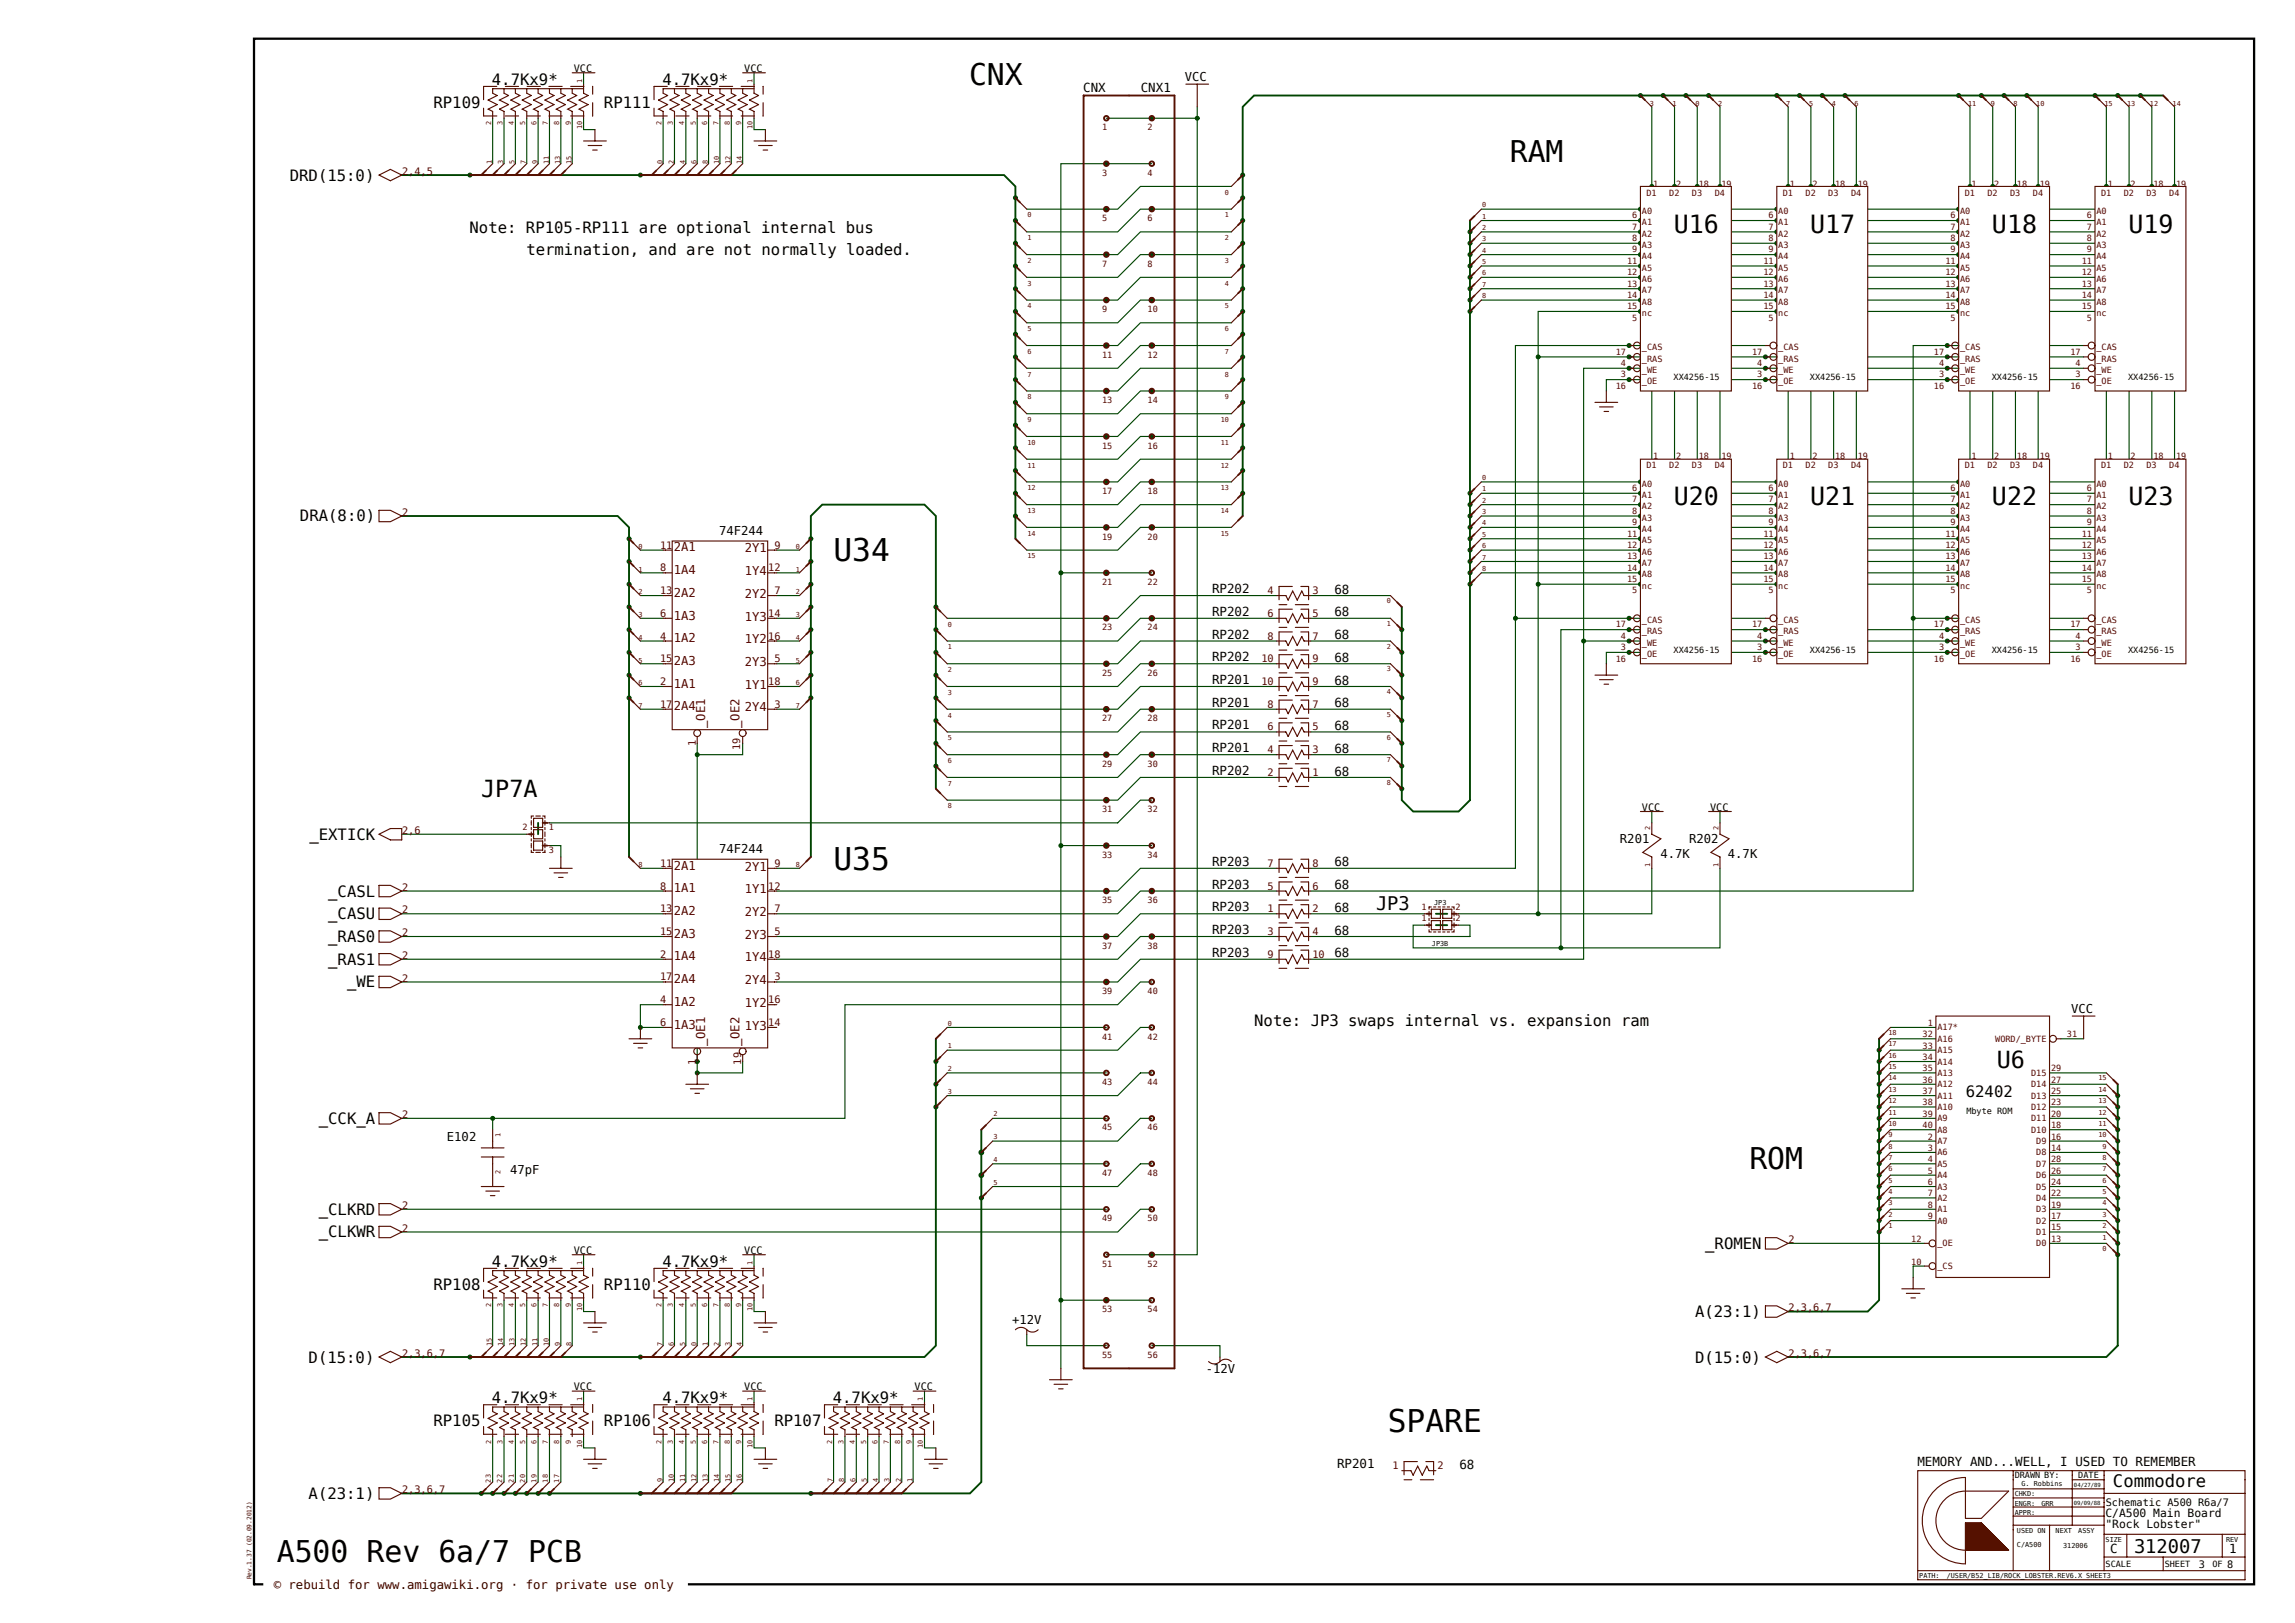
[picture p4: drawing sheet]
<svg xmlns="http://www.w3.org/2000/svg" width="420mm" height="297mm" viewBox="0 0 420 297" stroke-linecap="round" stroke-linejoin="round" font-family="sans-serif">
<defs><g id="words">
<g font-size="5.7">
<text x="152.5" y="102.6">U34</text>
<text x="152.5" y="159.2">U35</text>
<text x="254" y="262.1">SPARE</text>
</g>
<g font-size="5.5">
<text x="177.3" y="15.6">CNX</text>
<text x="276.3" y="29.7">RAM</text>
<text x="320.1" y="213.8">ROM</text>
<text x="50.6" y="285.9">A500 Rev 6a/7 PCB</text>
</g>
<g font-size="4.6">
<text x="306.3" y="42.6">U16</text>
<text x="331.3" y="42.6">U17</text>
<text x="364.5" y="42.6">U18</text>
<text x="389.5" y="42.6">U19</text>
<text x="306.3" y="92.5">U20</text>
<text x="331.3" y="92.5">U21</text>
<text x="364.5" y="92.5">U22</text>
<text x="389.5" y="92.5">U23</text>
</g>
<g font-size="4.3">
<text x="88.1" y="145.8">JP7A</text>
<text x="365.4" y="195.4">U6</text>
</g>
<g font-size="3.4">
<text x="251.8" y="166.6">JP3</text>
<text x="390.5" y="284.3">312007</text>
</g>
<text font-size="3.2" x="386.7" y="272.2">Commodore</text>
<g font-size="2.9">
<text x="90" y="15.5">4.7Kx9*</text>
<text x="121.2" y="15.5">4.7Kx9*</text>
<text x="79.3" y="19.7">RP109</text>
<text x="110.5" y="19.7">RP111</text>
<text x="53" y="33.1">DRD(15:0)</text>
<text x="85.9" y="42.7">Note: RP105-RP111 are optional internal bus</text>
<text x="96.3" y="46.7">termination, and are not normally loaded.</text>
<text x="54.9" y="95.4">DRA(8:0)</text>
<text x="56.6" y="153.7">_EXTICK</text>
<text x="60.1" y="164.1">_CASL</text>
<text x="60.1" y="168.2">_CASU</text>
<text x="60.1" y="172.4">_RAS0</text>
<text x="60.1" y="176.5">_RAS1</text>
<text x="63.5" y="180.7">_WE</text>
<text x="229.5" y="187.7">Note: JP3 swaps internal vs. expansion ram</text>
<text x="359.8" y="200.7">62402</text>
<text x="58.3" y="205.7">_CCK_A</text>
<text x="58.3" y="226.5">_CLKWR</text>
<text x="58.3" y="222.3">_CLKRD</text>
<text x="90" y="231.8">4.7Kx9*</text>
<text x="121.2" y="231.8">4.7Kx9*</text>
<text x="312.1" y="228.5">_ROMEN</text>
<text x="79.3" y="236">RP108</text>
<text x="110.5" y="236">RP110</text>
<text x="310.2" y="241">A(23:1)</text>
<text x="56.5" y="249.4">D(15:0)</text>
<text x="310.2" y="249.4">D(15:0)</text>
<text x="90" y="256.8">4.7Kx9*</text>
<text x="121.2" y="256.8">4.7Kx9*</text>
<text x="152.4" y="256.8">4.7Kx9*</text>
<text x="79.3" y="260.9">RP105</text>
<text x="110.5" y="260.9">RP106</text>
<text x="141.7" y="260.9">RP107</text>
<text x="56.5" y="274.3">A(23:1)</text>
</g>
<g font-size="2.3">
<text x="198.2" y="16.8">CNX</text>
<text x="208.8" y="16.8">CNX1</text>
<text x="221.8" y="108.5">RP202</text>
<text x="221.8" y="112.7">RP202</text>
<text x="244.2" y="108.6">68</text>
<text x="244.2" y="112.8">68</text>
<text x="221.8" y="116.9">RP202</text>
<text x="244.2" y="117">68</text>
<text x="221.8" y="121">RP202</text>
<text x="221.8" y="125.2">RP201</text>
<text x="244.2" y="121.1">68</text>
<text x="244.2" y="125.3">68</text>
<text x="221.8" y="129.3">RP201</text>
<text x="244.2" y="129.4">68</text>
<text x="221.8" y="133.5">RP201</text>
<text x="221.8" y="137.7">RP201</text>
<text x="244.2" y="133.6">68</text>
<text x="244.2" y="137.8">68</text>
<text x="221.8" y="141.8">RP202</text>
<text x="244.2" y="141.9">68</text>
<text x="221.8" y="158.4">RP203</text>
<text x="244.2" y="158.6">68</text>
<text x="221.8" y="162.6">RP203</text>
<text x="221.8" y="166.8">RP203</text>
<text x="244.2" y="162.7">68</text>
<text x="244.2" y="166.9">68</text>
<text x="221.8" y="170.9">RP203</text>
<text x="244.2" y="171">68</text>
<text x="221.8" y="175.1">RP203</text>
<text x="244.2" y="175.2">68</text>
<text x="244.7" y="268.7">RP201</text>
<text x="267.1" y="268.8">68</text>
<text x="350.9" y="268.3">MEMORY AND...WELL, I USED TO REMEMBER</text>
<text x="386.2" y="284.2">C</text>
<text x="408" y="284.2">1</text>
</g>
<text font-size="2.3" fill="#300" x="50.1" y="290.8">© rebuild for www.amigawiki.org · for private use only</text>
<g font-size="2.2">
<text x="216.8" y="14.9">VCC</text>
<text x="131.6" y="97.9">74F244</text>
<text x="296.5" y="154.2">R201</text>
<text x="309.1" y="154.3">R202</text>
<text x="131.6" y="156.1">74F244</text>
<text x="303.9" y="157">4.7K</text>
<text x="316.2" y="157">4.7K</text>
<text x="379.1" y="185.4">VCC</text>
<text x="81.8" y="208.8">E102</text>
<text x="93.3" y="214.9">47pF</text>
<text x="185.2" y="242.3">+12V</text>
<text x="220.7" y="251.2">-12V</text>
</g>
<g font-size="2.2" fill="#500">
<text x="123.3" y="100.9">2A1</text>
<text x="136.3" y="101.1">2Y1</text>
<text x="123.3" y="105.1">1A4</text>
<text x="136.3" y="105.2">1Y4</text>
<text x="123.3" y="109.2">2A2</text>
<text x="123.3" y="113.4">1A3</text>
<text x="136.3" y="109.4">2Y2</text>
<text x="136.3" y="113.6">1Y3</text>
<text x="123.3" y="117.5">1A2</text>
<text x="136.3" y="117.7">1Y2</text>
<text x="123.3" y="121.7">2A3</text>
<text x="123.3" y="125.9">1A1</text>
<text x="136.3" y="121.9">2Y3</text>
<text x="123.3" y="130">2A4</text>
<text x="136.3" y="130.2">2Y4</text>
<text x="136.3" y="126">1Y1</text>
<text x="129.1" y="133.2" transform="rotate(-90 129.1 133.2)">_OE1</text>
<text x="135.3" y="133.2" transform="rotate(-90 135.3 133.2)">_OE2</text>
<text x="123.3" y="159.1">2A1</text>
<text x="136.3" y="159.3">2Y1</text>
<text x="123.3" y="163.3">1A1</text>
<text x="123.3" y="167.4">2A2</text>
<text x="136.3" y="163.5">1Y1</text>
<text x="136.3" y="167.6">2Y2</text>
<text x="123.3" y="171.6">2A3</text>
<text x="136.3" y="171.8">2Y3</text>
<text x="123.3" y="175.8">1A4</text>
<text x="123.3" y="179.9">2A4</text>
<text x="136.3" y="175.9">1Y4</text>
<text x="123.3" y="184.1">1A2</text>
<text x="136.3" y="184.3">1Y2</text>
<text x="136.3" y="180.1">2Y4</text>
<text x="123.3" y="188.2">1A3</text>
<text x="129.1" y="191.5" transform="rotate(-90 129.1 191.5)">_OE1</text>
<text x="135.3" y="191.5" transform="rotate(-90 135.3 191.5)">_OE2</text>
<text x="136.3" y="188.4">1Y3</text>
</g>
<g font-size="2.1">
<text x="385.3" y="279.6">&quot;Rock Lobster&quot;</text>
<text x="385.3" y="277.6">C/A500 Main Board</text>
</g>
<g font-size="1.9">
<text x="105" y="13.1">VCC</text>
<text x="136.2" y="13.1">VCC</text>
<text x="300.5" y="148.3">VCC</text>
<text x="313" y="148.3">VCC</text>
<text x="105" y="229.4">VCC</text>
<text x="136.2" y="229.4">VCC</text>
<text x="105" y="254.4">VCC</text>
<text x="136.2" y="254.4">VCC</text>
<text x="167.4" y="254.4">VCC</text>
<text x="385.4" y="275.5">Schematic A500 R6a/7</text>
<text x="402.4" y="286.9">3</text>
<text x="407.6" y="287">8</text>
</g>
<g font-size="1.9" fill="#500">
<text x="73.6" y="32">2,4,5</text>
<text x="73.6" y="94.4">2</text>
<text x="120.8" y="100.4">11</text>
<text x="141.7" y="100.4">9</text>
<text x="120.8" y="104.5">8</text>
<text x="140.6" y="104.5">12</text>
<text x="120.8" y="108.7">13</text>
<text x="120.8" y="112.9">6</text>
<text x="140.6" y="112.9">14</text>
<text x="141.7" y="108.7">7</text>
<text x="232" y="108.7">4</text>
<text x="232" y="112.9">6</text>
<text x="240.2" y="108.7">3</text>
<text x="240.2" y="112.9">5</text>
<text x="120.8" y="117">4</text>
<text x="140.6" y="117">16</text>
<text x="232" y="117">8</text>
<text x="240.2" y="117">7</text>
<text x="120.8" y="121.2">15</text>
<text x="120.8" y="125.3">2</text>
<text x="140.6" y="125.3">18</text>
<text x="141.7" y="121.2">5</text>
<text x="230.9" y="121.2">10</text>
<text x="230.9" y="125.3">10</text>
<text x="240.2" y="121.2">9</text>
<text x="240.2" y="125.3">9</text>
<text x="120.8" y="129.5">17</text>
<text x="141.7" y="129.5">3</text>
<text x="232" y="129.5">8</text>
<text x="240.2" y="129.5">7</text>
<text x="127.3" y="136.6" transform="rotate(-90 127.3 136.6)">1</text>
<text x="135.4" y="137.3" transform="rotate(-90 135.4 137.3)">19</text>
<text x="232" y="133.7">6</text>
<text x="232" y="137.8">4</text>
<text x="240.2" y="133.7">5</text>
<text x="240.2" y="137.8">3</text>
<text x="232" y="142">2</text>
<text x="240.2" y="142">1</text>
<text x="73.6" y="152.6">2,6</text>
<text x="120.8" y="158.6">11</text>
<text x="141.7" y="158.6">9</text>
<text x="232" y="158.6">7</text>
<text x="240.2" y="158.6">8</text>
<text x="73.6" y="167.1">2</text>
<text x="73.6" y="163">2</text>
<text x="120.8" y="162.8">8</text>
<text x="120.8" y="166.9">13</text>
<text x="140.6" y="162.8">12</text>
<text x="141.7" y="166.9">7</text>
<text x="232" y="162.8">5</text>
<text x="232" y="166.9">1</text>
<text x="240.2" y="162.8">6</text>
<text x="240.2" y="166.9">2</text>
<text x="73.6" y="171.3">2</text>
<text x="120.8" y="171.1">15</text>
<text x="141.7" y="171.1">5</text>
<text x="232" y="171.1">3</text>
<text x="240.2" y="171.1">4</text>
<text x="73.6" y="179.6">2</text>
<text x="73.6" y="175.5">2</text>
<text x="120.8" y="175.3">2</text>
<text x="120.8" y="179.4">17</text>
<text x="140.6" y="175.3">18</text>
<text x="141.7" y="179.4">3</text>
<text x="232" y="175.3">9</text>
<text x="240.2" y="175.3">10</text>
<text x="120.8" y="183.6">4</text>
<text x="140.6" y="183.6">16</text>
<text x="120.8" y="187.7">6</text>
<text x="140.6" y="187.7">14</text>
<text x="127.3" y="194.8" transform="rotate(-90 127.3 194.8)">1</text>
<text x="135.6" y="194.8" transform="rotate(-90 135.6 194.8)">19</text>
<text x="73.6" y="204.6">2</text>
<text x="73.6" y="221.2">2</text>
<text x="73.6" y="225.4">2</text>
<text x="327.3" y="227.5">2</text>
<text x="327.3" y="239.9">2,3,6,7</text>
<text x="73.6" y="248.3">2,3,6,7</text>
<text x="327.3" y="248.3">2,3,6,7</text>
<text x="254.9" y="268.8">1</text>
<text x="263.1" y="268.8">2</text>
<text x="73.6" y="273.2">2,3,6,7</text>
</g>
<g font-size="1.6" fill="#500">
<text x="201.7" y="23.9">1</text>
<text x="210" y="23.9">2</text>
<text x="201.7" y="32.2">3</text>
<text x="210" y="32.2">4</text>
<text x="301.3" y="35.8">D1</text>
<text x="302.6" y="34.1">1</text>
<text x="305.5" y="35.8">D2</text>
<text x="306.7" y="34.1">2</text>
<text x="309.6" y="35.8">D3</text>
<text x="310.9" y="34.1">18</text>
<text x="313.8" y="35.8">D4</text>
<text x="315" y="34.1">19</text>
<text x="326.3" y="35.8">D1</text>
<text x="327.5" y="34.1">1</text>
<text x="330.4" y="35.8">D2</text>
<text x="331.7" y="34.1">2</text>
<text x="334.6" y="35.8">D3</text>
<text x="335.8" y="34.1">18</text>
<text x="338.8" y="35.8">D4</text>
<text x="340" y="34.1">19</text>
<text x="359.6" y="35.8">D1</text>
<text x="360.8" y="34.1">1</text>
<text x="363.7" y="35.8">D2</text>
<text x="365" y="34.1">2</text>
<text x="367.9" y="35.8">D3</text>
<text x="369.1" y="34.1">18</text>
<text x="372" y="35.8">D4</text>
<text x="373.3" y="34.1">19</text>
<text x="384.5" y="35.8">D1</text>
<text x="385.8" y="34.1">1</text>
<text x="388.7" y="35.8">D2</text>
<text x="389.9" y="34.1">2</text>
<text x="392.8" y="35.8">D3</text>
<text x="394.1" y="34.1">18</text>
<text x="397" y="35.8">D4</text>
<text x="398.2" y="34.1">19</text>
<text x="201.7" y="40.5">5</text>
<text x="210" y="40.5">6</text>
<text x="298.7" y="40">6</text>
<text x="300.5" y="41.2">A1</text>
<text x="300.5" y="39.1">A0</text>
<text x="323.7" y="40">6</text>
<text x="325.4" y="41.2">A1</text>
<text x="325.4" y="39.1">A0</text>
<text x="356.9" y="40">6</text>
<text x="358.7" y="41.2">A1</text>
<text x="358.7" y="39.1">A0</text>
<text x="381.9" y="40">6</text>
<text x="383.7" y="41.2">A1</text>
<text x="383.7" y="39.1">A0</text>
<text x="298.7" y="46.2">9</text>
<text x="298.7" y="44.1">8</text>
<text x="298.7" y="42">7</text>
<text x="300.5" y="47.4">A4</text>
<text x="300.5" y="45.4">A3</text>
<text x="300.5" y="43.3">A2</text>
<text x="323.7" y="46.2">9</text>
<text x="323.7" y="44.1">8</text>
<text x="323.7" y="42">7</text>
<text x="325.4" y="47.4">A4</text>
<text x="325.4" y="45.4">A3</text>
<text x="325.4" y="43.3">A2</text>
<text x="356.9" y="46.2">9</text>
<text x="356.9" y="44.1">8</text>
<text x="356.9" y="42">7</text>
<text x="358.7" y="47.4">A4</text>
<text x="358.7" y="45.4">A3</text>
<text x="358.7" y="43.3">A2</text>
<text x="381.9" y="46.2">9</text>
<text x="381.9" y="44.1">8</text>
<text x="381.9" y="42">7</text>
<text x="383.7" y="47.4">A4</text>
<text x="383.7" y="45.4">A3</text>
<text x="383.7" y="43.3">A2</text>
<text x="201.7" y="48.8">7</text>
<text x="210" y="48.8">8</text>
<text x="297.8" y="52.4">13</text>
<text x="297.8" y="50.4">12</text>
<text x="297.8" y="48.3">11</text>
<text x="300.5" y="53.7">A7</text>
<text x="300.5" y="51.6">A6</text>
<text x="300.5" y="49.5">A5</text>
<text x="322.7" y="52.4">13</text>
<text x="322.7" y="50.4">12</text>
<text x="322.7" y="48.3">11</text>
<text x="325.4" y="53.7">A7</text>
<text x="325.4" y="51.6">A6</text>
<text x="325.4" y="49.5">A5</text>
<text x="356" y="52.4">13</text>
<text x="356" y="50.4">12</text>
<text x="356" y="48.3">11</text>
<text x="358.7" y="53.7">A7</text>
<text x="358.7" y="51.6">A6</text>
<text x="358.7" y="49.5">A5</text>
<text x="381" y="52.4">13</text>
<text x="381" y="50.4">12</text>
<text x="381" y="48.3">11</text>
<text x="383.7" y="53.7">A7</text>
<text x="383.7" y="51.6">A6</text>
<text x="383.7" y="49.5">A5</text>
<text x="201.7" y="57.1">9</text>
<text x="210" y="57.1">10</text>
<text x="297.8" y="56.6">15</text>
<text x="297.8" y="54.5">14</text>
<text x="298.7" y="58.7">5</text>
<text x="300.5" y="57.8">nc</text>
<text x="300.5" y="55.8">A8</text>
<text x="322.7" y="56.6">15</text>
<text x="322.7" y="54.5">14</text>
<text x="323.7" y="58.7">5</text>
<text x="325.4" y="57.8">nc</text>
<text x="325.4" y="55.8">A8</text>
<text x="356" y="56.6">15</text>
<text x="356" y="54.5">14</text>
<text x="356.9" y="58.7">5</text>
<text x="358.7" y="57.8">nc</text>
<text x="358.7" y="55.8">A8</text>
<text x="381" y="56.6">15</text>
<text x="381" y="54.5">14</text>
<text x="381.9" y="58.7">5</text>
<text x="383.7" y="57.8">nc</text>
<text x="383.7" y="55.8">A8</text>
<text x="201.7" y="65.5">11</text>
<text x="210" y="65.5">12</text>
<text x="295.7" y="64.9">17</text>
<text x="300.5" y="64.1">_CAS</text>
<text x="320.7" y="64.9">17</text>
<text x="325.4" y="64.1">_CAS</text>
<text x="353.9" y="64.9">17</text>
<text x="358.7" y="64.1">_CAS</text>
<text x="378.9" y="64.9">17</text>
<text x="383.7" y="64.1">_CAS</text>
<text x="295.7" y="71.1">16</text>
<text x="296.6" y="67">4</text>
<text x="296.6" y="69.1">3</text>
<text x="300.5" y="70.3">_OE</text>
<text x="300.5" y="66.2">_RAS</text>
<text x="300.5" y="68.2">_WE</text>
<text x="320.7" y="71.1">16</text>
<text x="321.6" y="67">4</text>
<text x="321.6" y="69.1">3</text>
<text x="325.4" y="70.3">_OE</text>
<text x="325.4" y="66.2">_RAS</text>
<text x="325.4" y="68.2">_WE</text>
<text x="353.9" y="71.1">16</text>
<text x="354.9" y="67">4</text>
<text x="354.9" y="69.1">3</text>
<text x="358.7" y="70.3">_OE</text>
<text x="358.7" y="66.2">_RAS</text>
<text x="358.7" y="68.2">_WE</text>
<text x="378.9" y="71.1">16</text>
<text x="379.8" y="67">4</text>
<text x="379.8" y="69.1">3</text>
<text x="383.7" y="70.3">_OE</text>
<text x="383.7" y="66.2">_RAS</text>
<text x="383.7" y="68.2">_WE</text>
<text x="201.7" y="73.8">13</text>
<text x="210" y="73.8">14</text>
<text x="201.7" y="82.1">15</text>
<text x="210" y="82.1">16</text>
<text x="298.7" y="89.9">6</text>
<text x="300.5" y="89">A0</text>
<text x="301.3" y="85.7">D1</text>
<text x="302.6" y="84">1</text>
<text x="305.5" y="85.7">D2</text>
<text x="306.7" y="84">2</text>
<text x="309.6" y="85.7">D3</text>
<text x="310.9" y="84">18</text>
<text x="313.8" y="85.7">D4</text>
<text x="315" y="84">19</text>
<text x="323.7" y="89.9">6</text>
<text x="325.4" y="89">A0</text>
<text x="326.3" y="85.7">D1</text>
<text x="327.5" y="84">1</text>
<text x="330.4" y="85.7">D2</text>
<text x="331.7" y="84">2</text>
<text x="334.6" y="85.7">D3</text>
<text x="335.8" y="84">18</text>
<text x="338.8" y="85.7">D4</text>
<text x="340" y="84">19</text>
<text x="356.9" y="89.9">6</text>
<text x="358.7" y="89">A0</text>
<text x="359.6" y="85.7">D1</text>
<text x="360.8" y="84">1</text>
<text x="363.7" y="85.7">D2</text>
<text x="365" y="84">2</text>
<text x="367.9" y="85.7">D3</text>
<text x="369.1" y="84">18</text>
<text x="372" y="85.7">D4</text>
<text x="373.3" y="84">19</text>
<text x="381.9" y="89.9">6</text>
<text x="383.7" y="89">A0</text>
<text x="384.5" y="85.7">D1</text>
<text x="385.8" y="84">1</text>
<text x="388.7" y="85.7">D2</text>
<text x="389.9" y="84">2</text>
<text x="392.8" y="85.7">D3</text>
<text x="394.1" y="84">18</text>
<text x="397" y="85.7">D4</text>
<text x="398.2" y="84">19</text>
<text x="201.7" y="90.4">17</text>
<text x="210" y="90.4">18</text>
<text x="298.7" y="94">8</text>
<text x="298.7" y="91.9">7</text>
<text x="300.5" y="95.3">A3</text>
<text x="300.5" y="93.2">A2</text>
<text x="300.5" y="91.1">A1</text>
<text x="323.7" y="94">8</text>
<text x="323.7" y="91.9">7</text>
<text x="325.4" y="95.3">A3</text>
<text x="325.4" y="93.2">A2</text>
<text x="325.4" y="91.1">A1</text>
<text x="356.9" y="94">8</text>
<text x="356.9" y="91.9">7</text>
<text x="358.7" y="95.3">A3</text>
<text x="358.7" y="93.2">A2</text>
<text x="358.7" y="91.1">A1</text>
<text x="381.9" y="94">8</text>
<text x="381.9" y="91.9">7</text>
<text x="383.7" y="95.3">A3</text>
<text x="383.7" y="93.2">A2</text>
<text x="383.7" y="91.1">A1</text>
<text x="201.7" y="98.7">19</text>
<text x="210" y="98.7">20</text>
<text x="297.8" y="100.3">12</text>
<text x="297.8" y="98.2">11</text>
<text x="298.7" y="96.1">9</text>
<text x="300.5" y="101.5">A6</text>
<text x="300.5" y="99.4">A5</text>
<text x="300.5" y="97.4">A4</text>
<text x="322.7" y="100.3">12</text>
<text x="322.7" y="98.2">11</text>
<text x="323.7" y="96.1">9</text>
<text x="325.4" y="101.5">A6</text>
<text x="325.4" y="99.4">A5</text>
<text x="325.4" y="97.4">A4</text>
<text x="356" y="100.3">12</text>
<text x="356" y="98.2">11</text>
<text x="356.9" y="96.1">9</text>
<text x="358.7" y="101.5">A6</text>
<text x="358.7" y="99.4">A5</text>
<text x="358.7" y="97.4">A4</text>
<text x="381" y="100.3">12</text>
<text x="381" y="98.2">11</text>
<text x="381.9" y="96.1">9</text>
<text x="383.7" y="101.5">A6</text>
<text x="383.7" y="99.4">A5</text>
<text x="383.7" y="97.4">A4</text>
<text x="201.7" y="107">21</text>
<text x="210" y="107">22</text>
<text x="297.8" y="106.5">15</text>
<text x="297.8" y="104.4">14</text>
<text x="297.8" y="102.3">13</text>
<text x="300.5" y="107.8">nc</text>
<text x="300.5" y="105.7">A8</text>
<text x="300.5" y="103.6">A7</text>
<text x="322.7" y="106.5">15</text>
<text x="322.7" y="104.4">14</text>
<text x="322.7" y="102.3">13</text>
<text x="325.4" y="107.8">nc</text>
<text x="325.4" y="105.7">A8</text>
<text x="325.4" y="103.6">A7</text>
<text x="356" y="106.5">15</text>
<text x="356" y="104.4">14</text>
<text x="356" y="102.3">13</text>
<text x="358.7" y="107.8">nc</text>
<text x="358.7" y="105.7">A8</text>
<text x="358.7" y="103.6">A7</text>
<text x="381" y="106.5">15</text>
<text x="381" y="104.4">14</text>
<text x="381" y="102.3">13</text>
<text x="383.7" y="107.8">nc</text>
<text x="383.7" y="105.7">A8</text>
<text x="383.7" y="103.6">A7</text>
<text x="298.7" y="108.6">5</text>
<text x="300.5" y="114">_CAS</text>
<text x="323.7" y="108.6">5</text>
<text x="325.4" y="114">_CAS</text>
<text x="356.9" y="108.6">5</text>
<text x="358.7" y="114">_CAS</text>
<text x="381.9" y="108.6">5</text>
<text x="383.7" y="114">_CAS</text>
<text x="201.7" y="115.4">23</text>
<text x="210" y="115.4">24</text>
<text x="295.7" y="114.8">17</text>
<text x="296.6" y="116.9">4</text>
<text x="296.6" y="119">3</text>
<text x="300.5" y="116.1">_RAS</text>
<text x="300.5" y="118.2">_WE</text>
<text x="320.7" y="114.8">17</text>
<text x="321.6" y="116.9">4</text>
<text x="321.6" y="119">3</text>
<text x="325.4" y="116.1">_RAS</text>
<text x="325.4" y="118.2">_WE</text>
<text x="353.9" y="114.8">17</text>
<text x="354.9" y="116.9">4</text>
<text x="354.9" y="119">3</text>
<text x="358.7" y="116.1">_RAS</text>
<text x="358.7" y="118.2">_WE</text>
<text x="378.9" y="114.8">17</text>
<text x="379.8" y="116.9">4</text>
<text x="379.8" y="119">3</text>
<text x="383.7" y="116.1">_RAS</text>
<text x="383.7" y="118.2">_WE</text>
<text x="201.7" y="123.7">25</text>
<text x="210" y="123.7">26</text>
<text x="295.7" y="121.1">16</text>
<text x="300.5" y="120.2">_OE</text>
<text x="320.7" y="121.1">16</text>
<text x="325.4" y="120.2">_OE</text>
<text x="353.9" y="121.1">16</text>
<text x="358.7" y="120.2">_OE</text>
<text x="378.9" y="121.1">16</text>
<text x="383.7" y="120.2">_OE</text>
<text x="201.7" y="132">27</text>
<text x="210" y="132">28</text>
<text x="201.7" y="140.3">29</text>
<text x="210" y="140.3">30</text>
<text x="201.7" y="148.6">31</text>
<text x="210" y="148.6">32</text>
<text x="95.6" y="151.9">2</text>
<text x="100.4" y="152">1</text>
<text x="100.4" y="156.1">3</text>
<text x="201.7" y="157">33</text>
<text x="210" y="157">34</text>
<text x="201.7" y="165.3">35</text>
<text x="210" y="165.3">36</text>
<text x="260.1" y="166.5">1</text>
<text x="266.4" y="166.5">2</text>
<text x="201.7" y="173.6">37</text>
<text x="210" y="173.6">38</text>
<text x="260.1" y="168.6">1</text>
<text x="266.4" y="168.6">2</text>
<text x="201.7" y="181.9">39</text>
<text x="210" y="181.9">40</text>
<text x="201.7" y="190.2">41</text>
<text x="210" y="190.2">42</text>
<text x="351.8" y="189.8">32</text>
<text x="351.8" y="191.9">33</text>
<text x="352.8" y="187.7">1</text>
<text x="354.6" y="188.6">A17*</text>
<text x="354.6" y="190.6">A16</text>
<text x="365.1" y="190.6">WORD/_BYTE</text>
<text x="378.3" y="189.8">31</text>
<text x="351.8" y="196.1">35</text>
<text x="351.8" y="194">34</text>
<text x="354.6" y="196.9">A13</text>
<text x="354.6" y="194.8">A14</text>
<text x="354.6" y="192.7">A15</text>
<text x="371.7" y="196.9">D15</text>
<text x="375.4" y="196.1">29</text>
<text x="201.7" y="198.6">43</text>
<text x="210" y="198.6">44</text>
<text x="351.8" y="202.3">38</text>
<text x="351.8" y="200.2">37</text>
<text x="351.8" y="198.1">36</text>
<text x="354.6" y="203.1">A10</text>
<text x="354.6" y="201">A11</text>
<text x="354.6" y="199">A12</text>
<text x="371.7" y="203.1">D12</text>
<text x="371.7" y="201">D13</text>
<text x="371.7" y="199">D14</text>
<text x="375.4" y="202.3">23</text>
<text x="375.4" y="200.2">25</text>
<text x="375.4" y="198.1">27</text>
<text x="201.7" y="206.9">45</text>
<text x="210" y="206.9">46</text>
<text x="351.8" y="206.5">40</text>
<text x="351.8" y="204.4">39</text>
<text x="352.8" y="208.5">2</text>
<text x="354.6" y="207.3">A8</text>
<text x="354.6" y="205.2">A9</text>
<text x="354.6" y="209.4">A7</text>
<text x="371.7" y="207.3">D10</text>
<text x="371.7" y="205.2">D11</text>
<text x="372.6" y="209.4">D9</text>
<text x="375.4" y="208.5">16</text>
<text x="375.4" y="206.5">18</text>
<text x="375.4" y="204.4">20</text>
<text x="201.7" y="215.2">47</text>
<text x="210" y="215.2">48</text>
<text x="352.8" y="210.6">3</text>
<text x="352.8" y="212.7">4</text>
<text x="352.8" y="214.8">5</text>
<text x="354.6" y="211.4">A6</text>
<text x="354.6" y="213.5">A5</text>
<text x="354.6" y="215.6">A4</text>
<text x="372.6" y="215.6">D6</text>
<text x="372.6" y="213.5">D7</text>
<text x="372.6" y="211.4">D8</text>
<text x="375.4" y="214.8">26</text>
<text x="375.4" y="212.7">28</text>
<text x="375.4" y="210.6">14</text>
<text x="352.8" y="216.9">6</text>
<text x="352.8" y="218.9">7</text>
<text x="352.8" y="221">8</text>
<text x="354.6" y="217.7">A3</text>
<text x="354.6" y="219.8">A2</text>
<text x="354.6" y="221.8">A1</text>
<text x="372.6" y="221.8">D3</text>
<text x="372.6" y="219.8">D4</text>
<text x="372.6" y="217.7">D5</text>
<text x="375.4" y="221">19</text>
<text x="375.4" y="218.9">22</text>
<text x="375.4" y="216.9">24</text>
<text x="201.7" y="223.5">49</text>
<text x="210" y="223.5">50</text>
<text x="349.8" y="227.3">12</text>
<text x="352.8" y="223.1">9</text>
<text x="354.6" y="223.9">A0</text>
<text x="372.6" y="226">D1</text>
<text x="372.6" y="223.9">D2</text>
<text x="375.4" y="227.3">13</text>
<text x="375.4" y="225.2">15</text>
<text x="375.4" y="223.1">17</text>
<text x="201.7" y="231.8">51</text>
<text x="210" y="231.8">52</text>
<text x="349.8" y="231.4">10</text>
<text x="354.6" y="228.1">_OE</text>
<text x="354.6" y="232.2">_CS</text>
<text x="372.6" y="228.1">D0</text>
<text x="201.7" y="240.1">53</text>
<text x="210" y="240.1">54</text>
<text x="201.7" y="248.5">55</text>
<text x="210" y="248.5">56</text>
</g>
<g font-size="1.6">
<text x="306.3" y="69.6">XX4256-15</text>
<text x="331.2" y="69.6">XX4256-15</text>
<text x="364.5" y="69.6">XX4256-15</text>
<text x="389.5" y="69.6">XX4256-15</text>
<text x="306.3" y="119.5">XX4256-15</text>
<text x="331.2" y="119.5">XX4256-15</text>
<text x="364.5" y="119.5">XX4256-15</text>
<text x="389.5" y="119.5">XX4256-15</text>
<text x="359.9" y="203.8">Mbyte ROM</text>
<text x="368.7" y="270.5">DRAWN BY:</text>
<text x="380.3" y="270.5">DATE</text>
<text x="385.3" y="286.7">SCALE</text>
<text x="396.2" y="286.7">SHEET</text>
<text x="404.9" y="286.7">OF</text>
</g>
<g font-size="1.2" fill="#500">
<text x="106.5" y="15.1" transform="rotate(-90 106.5 15.1)">1</text>
<text x="137.7" y="15.1" transform="rotate(-90 137.7 15.1)">1</text>
<text x="89.9" y="22.9" transform="rotate(-90 89.9 22.9)">2</text>
<text x="92" y="22.9" transform="rotate(-90 92 22.9)">3</text>
<text x="94" y="22.9" transform="rotate(-90 94 22.9)">4</text>
<text x="96.1" y="22.9" transform="rotate(-90 96.1 22.9)">5</text>
<text x="98.2" y="22.9" transform="rotate(-90 98.2 22.9)">6</text>
<text x="100.3" y="22.9" transform="rotate(-90 100.3 22.9)">7</text>
<text x="102.4" y="22.9" transform="rotate(-90 102.4 22.9)">8</text>
<text x="104.4" y="22.9" transform="rotate(-90 104.4 22.9)">9</text>
<text x="106.5" y="23.7" transform="rotate(-90 106.5 23.7)">10</text>
<text x="121.1" y="22.9" transform="rotate(-90 121.1 22.9)">2</text>
<text x="123.2" y="22.9" transform="rotate(-90 123.2 22.9)">3</text>
<text x="125.2" y="22.9" transform="rotate(-90 125.2 22.9)">4</text>
<text x="127.3" y="22.9" transform="rotate(-90 127.3 22.9)">5</text>
<text x="129.4" y="22.9" transform="rotate(-90 129.4 22.9)">6</text>
<text x="131.5" y="22.9" transform="rotate(-90 131.5 22.9)">7</text>
<text x="133.6" y="22.9" transform="rotate(-90 133.6 22.9)">8</text>
<text x="135.6" y="22.9" transform="rotate(-90 135.6 22.9)">9</text>
<text x="137.7" y="23.7" transform="rotate(-90 137.7 23.7)">10</text>
<text x="301.9" y="19.3">3</text>
<text x="306.1" y="19.3">1</text>
<text x="310.3" y="19.3">0</text>
<text x="314.4" y="19.3">2</text>
<text x="326.9" y="19.3">7</text>
<text x="331.1" y="19.3">5</text>
<text x="335.2" y="19.3">4</text>
<text x="339.4" y="19.3">6</text>
<text x="360.2" y="19.3">11</text>
<text x="364.3" y="19.3">9</text>
<text x="368.5" y="19.3">8</text>
<text x="372.7" y="19.3">10</text>
<text x="385.1" y="19.3">15</text>
<text x="389.3" y="19.3">13</text>
<text x="393.5" y="19.3">12</text>
<text x="397.6" y="19.3">14</text>
<text x="90" y="30" transform="rotate(-90 90 30)">1</text>
<text x="92.1" y="30" transform="rotate(-90 92.1 30)">3</text>
<text x="94.2" y="30" transform="rotate(-90 94.2 30)">5</text>
<text x="96.3" y="30" transform="rotate(-90 96.3 30)">7</text>
<text x="98.3" y="30" transform="rotate(-90 98.3 30)">9</text>
<text x="100.4" y="30" transform="rotate(-90 100.4 30)">11</text>
<text x="102.5" y="30" transform="rotate(-90 102.5 30)">13</text>
<text x="104.6" y="30" transform="rotate(-90 104.6 30)">15</text>
<text x="121.2" y="30" transform="rotate(-90 121.2 30)">0</text>
<text x="123.3" y="30" transform="rotate(-90 123.3 30)">2</text>
<text x="125.4" y="30" transform="rotate(-90 125.4 30)">4</text>
<text x="127.5" y="30" transform="rotate(-90 127.5 30)">6</text>
<text x="129.5" y="30" transform="rotate(-90 129.5 30)">8</text>
<text x="131.6" y="30" transform="rotate(-90 131.6 30)">10</text>
<text x="133.7" y="30" transform="rotate(-90 133.7 30)">12</text>
<text x="135.8" y="30" transform="rotate(-90 135.8 30)">14</text>
<text x="224.2" y="35.6">0</text>
<text x="188" y="39.8">0</text>
<text x="224.2" y="39.8">1</text>
<text x="271.2" y="40">1</text>
<text x="271.2" y="37.9">0</text>
<text x="188" y="44">1</text>
<text x="224.2" y="44">2</text>
<text x="271.2" y="46.2">4</text>
<text x="271.2" y="44.2">3</text>
<text x="271.2" y="42.1">2</text>
<text x="188" y="52.3">3</text>
<text x="188" y="48.1">2</text>
<text x="224.2" y="52.3">4</text>
<text x="224.2" y="48.1">3</text>
<text x="271.2" y="52.5">7</text>
<text x="271.2" y="50.4">6</text>
<text x="271.2" y="48.3">5</text>
<text x="188" y="56.4">4</text>
<text x="224.2" y="56.4">5</text>
<text x="271.2" y="54.6">8</text>
<text x="188" y="64.8">6</text>
<text x="188" y="60.6">5</text>
<text x="224.2" y="64.8">7</text>
<text x="224.2" y="60.6">6</text>
<text x="188" y="68.9">7</text>
<text x="224.2" y="68.9">8</text>
<text x="188" y="77.2">9</text>
<text x="188" y="73.1">8</text>
<text x="223.4" y="77.2">10</text>
<text x="224.2" y="73.1">9</text>
<text x="188" y="81.4">10</text>
<text x="223.4" y="81.4">11</text>
<text x="188" y="89.7">12</text>
<text x="188" y="85.6">11</text>
<text x="223.4" y="89.7">13</text>
<text x="223.4" y="85.6">12</text>
<text x="271.2" y="89.9">1</text>
<text x="271.2" y="87.8">0</text>
<text x="188" y="93.9">13</text>
<text x="223.4" y="93.9">14</text>
<text x="271.2" y="94.1">3</text>
<text x="271.2" y="92">2</text>
<text x="116.8" y="100.5">0</text>
<text x="145.6" y="100.5">0</text>
<text x="188" y="98">14</text>
<text x="223.4" y="98">15</text>
<text x="271.2" y="100.3">6</text>
<text x="271.2" y="98.2">5</text>
<text x="271.2" y="96.2">4</text>
<text x="116.8" y="104.6">1</text>
<text x="145.6" y="104.6">1</text>
<text x="188" y="102.2">15</text>
<text x="271.2" y="104.5">8</text>
<text x="271.2" y="102.4">7</text>
<text x="116.8" y="112.9">3</text>
<text x="116.8" y="108.8">2</text>
<text x="145.6" y="112.9">3</text>
<text x="145.6" y="108.8">2</text>
<text x="253.8" y="110.4">0</text>
<text x="116.8" y="117.1">4</text>
<text x="145.6" y="117.1">4</text>
<text x="173.5" y="118.8">1</text>
<text x="173.5" y="114.7">0</text>
<text x="253.8" y="118.7">2</text>
<text x="253.8" y="114.5">1</text>
<text x="116.8" y="125.4">6</text>
<text x="116.8" y="121.3">5</text>
<text x="145.6" y="125.4">6</text>
<text x="145.6" y="121.3">5</text>
<text x="173.5" y="123">2</text>
<text x="253.8" y="122.9">3</text>
<text x="116.8" y="129.6">7</text>
<text x="145.6" y="129.6">7</text>
<text x="173.5" y="131.3">4</text>
<text x="173.5" y="127.1">3</text>
<text x="253.8" y="131.2">5</text>
<text x="253.8" y="127">4</text>
<text x="173.5" y="135.5">5</text>
<text x="253.8" y="135.3">6</text>
<text x="173.5" y="143.8">7</text>
<text x="173.5" y="139.6">6</text>
<text x="253.8" y="143.6">8</text>
<text x="253.8" y="139.5">7</text>
<text x="173.5" y="147.9">8</text>
<text x="302" y="151.9" transform="rotate(-90 302 151.9)">2</text>
<text x="314.5" y="151.9" transform="rotate(-90 314.5 151.9)">2</text>
<text x="116.8" y="158.7">8</text>
<text x="145.6" y="158.7">8</text>
<text x="302" y="158.6" transform="rotate(-90 302 158.6)">1</text>
<text x="314.5" y="158.6" transform="rotate(-90 314.5 158.6)">1</text>
<text x="173.5" y="191.8">1</text>
<text x="173.5" y="187.7">0</text>
<text x="345.6" y="191.5">17</text>
<text x="345.6" y="189.4">18</text>
<text x="173.5" y="196">2</text>
<text x="345.6" y="197.7">14</text>
<text x="345.6" y="195.6">15</text>
<text x="345.6" y="193.6">16</text>
<text x="384" y="197.7">15</text>
<text x="173.5" y="200.1">3</text>
<text x="345.6" y="204">11</text>
<text x="345.6" y="201.9">12</text>
<text x="345.6" y="199.8">13</text>
<text x="384" y="204">12</text>
<text x="384" y="201.9">13</text>
<text x="384" y="199.8">14</text>
<text x="91.6" y="208" transform="rotate(-90 91.6 208)">1</text>
<text x="181.8" y="208.5">3</text>
<text x="181.8" y="204.3">2</text>
<text x="345.6" y="208.1">9</text>
<text x="345.6" y="206">10</text>
<text x="384" y="208.1">10</text>
<text x="384" y="206">11</text>
<text x="91.6" y="214.8" transform="rotate(-90 91.6 214.8)">2</text>
<text x="181.8" y="212.6">4</text>
<text x="345.6" y="214.4">6</text>
<text x="345.6" y="212.3">7</text>
<text x="345.6" y="210.2">8</text>
<text x="384.8" y="214.4">7</text>
<text x="384.8" y="212.3">8</text>
<text x="384.8" y="210.2">9</text>
<text x="181.8" y="216.8">5</text>
<text x="345.6" y="220.6">3</text>
<text x="345.6" y="218.5">4</text>
<text x="345.6" y="216.4">5</text>
<text x="384.8" y="220.6">4</text>
<text x="384.8" y="218.5">5</text>
<text x="384.8" y="216.4">6</text>
<text x="345.6" y="224.8">1</text>
<text x="345.6" y="222.7">2</text>
<text x="384.8" y="226.8">1</text>
<text x="384.8" y="224.8">2</text>
<text x="384.8" y="222.7">3</text>
<text x="106.5" y="231.4" transform="rotate(-90 106.5 231.4)">1</text>
<text x="137.7" y="231.4" transform="rotate(-90 137.7 231.4)">1</text>
<text x="384.8" y="228.9">0</text>
<text x="89.9" y="239.2" transform="rotate(-90 89.9 239.2)">2</text>
<text x="92" y="239.2" transform="rotate(-90 92 239.2)">3</text>
<text x="94" y="239.2" transform="rotate(-90 94 239.2)">4</text>
<text x="96.1" y="239.2" transform="rotate(-90 96.1 239.2)">5</text>
<text x="98.2" y="239.2" transform="rotate(-90 98.2 239.2)">6</text>
<text x="100.3" y="239.2" transform="rotate(-90 100.3 239.2)">7</text>
<text x="102.4" y="239.2" transform="rotate(-90 102.4 239.2)">8</text>
<text x="104.4" y="239.2" transform="rotate(-90 104.4 239.2)">9</text>
<text x="106.5" y="240" transform="rotate(-90 106.5 240)">10</text>
<text x="121.1" y="239.2" transform="rotate(-90 121.1 239.2)">2</text>
<text x="123.2" y="239.2" transform="rotate(-90 123.2 239.2)">3</text>
<text x="125.2" y="239.2" transform="rotate(-90 125.2 239.2)">4</text>
<text x="127.3" y="239.2" transform="rotate(-90 127.3 239.2)">5</text>
<text x="129.4" y="239.2" transform="rotate(-90 129.4 239.2)">6</text>
<text x="131.5" y="239.2" transform="rotate(-90 131.5 239.2)">7</text>
<text x="133.6" y="239.2" transform="rotate(-90 133.6 239.2)">8</text>
<text x="135.6" y="239.2" transform="rotate(-90 135.6 239.2)">9</text>
<text x="137.7" y="240" transform="rotate(-90 137.7 240)">10</text>
<text x="90" y="246.3" transform="rotate(-90 90 246.3)">15</text>
<text x="92.1" y="246.3" transform="rotate(-90 92.1 246.3)">14</text>
<text x="94.2" y="246.3" transform="rotate(-90 94.2 246.3)">13</text>
<text x="96.3" y="246.3" transform="rotate(-90 96.3 246.3)">12</text>
<text x="98.3" y="246.3" transform="rotate(-90 98.3 246.3)">11</text>
<text x="100.4" y="246.3" transform="rotate(-90 100.4 246.3)">10</text>
<text x="102.5" y="246.3" transform="rotate(-90 102.5 246.3)">9</text>
<text x="104.6" y="246.3" transform="rotate(-90 104.6 246.3)">8</text>
<text x="121.2" y="246.3" transform="rotate(-90 121.2 246.3)">7</text>
<text x="123.3" y="246.3" transform="rotate(-90 123.3 246.3)">6</text>
<text x="125.4" y="246.3" transform="rotate(-90 125.4 246.3)">5</text>
<text x="127.5" y="246.3" transform="rotate(-90 127.5 246.3)">0</text>
<text x="129.5" y="246.3" transform="rotate(-90 129.5 246.3)">1</text>
<text x="131.6" y="246.3" transform="rotate(-90 131.6 246.3)">2</text>
<text x="133.7" y="246.3" transform="rotate(-90 133.7 246.3)">3</text>
<text x="135.8" y="246.3" transform="rotate(-90 135.8 246.3)">4</text>
<text x="106.5" y="256.4" transform="rotate(-90 106.5 256.4)">1</text>
<text x="137.7" y="256.4" transform="rotate(-90 137.7 256.4)">1</text>
<text x="168.9" y="256.4" transform="rotate(-90 168.9 256.4)">1</text>
<text x="89.9" y="264.2" transform="rotate(-90 89.9 264.2)">2</text>
<text x="92" y="264.2" transform="rotate(-90 92 264.2)">3</text>
<text x="94" y="264.2" transform="rotate(-90 94 264.2)">4</text>
<text x="96.1" y="264.2" transform="rotate(-90 96.1 264.2)">5</text>
<text x="98.2" y="264.2" transform="rotate(-90 98.2 264.2)">6</text>
<text x="100.3" y="264.2" transform="rotate(-90 100.3 264.2)">7</text>
<text x="102.4" y="264.2" transform="rotate(-90 102.4 264.2)">8</text>
<text x="104.4" y="264.2" transform="rotate(-90 104.4 264.2)">9</text>
<text x="106.5" y="264.9" transform="rotate(-90 106.5 264.9)">10</text>
<text x="121.1" y="264.2" transform="rotate(-90 121.1 264.2)">2</text>
<text x="123.2" y="264.2" transform="rotate(-90 123.2 264.2)">3</text>
<text x="125.2" y="264.2" transform="rotate(-90 125.2 264.2)">4</text>
<text x="127.3" y="264.2" transform="rotate(-90 127.3 264.2)">5</text>
<text x="129.4" y="264.2" transform="rotate(-90 129.4 264.2)">6</text>
<text x="131.5" y="264.2" transform="rotate(-90 131.5 264.2)">7</text>
<text x="133.6" y="264.2" transform="rotate(-90 133.6 264.2)">8</text>
<text x="135.6" y="264.2" transform="rotate(-90 135.6 264.2)">9</text>
<text x="137.7" y="264.9" transform="rotate(-90 137.7 264.9)">10</text>
<text x="152.3" y="264.2" transform="rotate(-90 152.3 264.2)">2</text>
<text x="154.4" y="264.2" transform="rotate(-90 154.4 264.2)">3</text>
<text x="156.4" y="264.2" transform="rotate(-90 156.4 264.2)">4</text>
<text x="158.5" y="264.2" transform="rotate(-90 158.5 264.2)">5</text>
<text x="160.6" y="264.2" transform="rotate(-90 160.6 264.2)">6</text>
<text x="162.7" y="264.2" transform="rotate(-90 162.7 264.2)">7</text>
<text x="164.8" y="264.2" transform="rotate(-90 164.8 264.2)">8</text>
<text x="166.8" y="264.2" transform="rotate(-90 166.8 264.2)">9</text>
<text x="168.9" y="264.9" transform="rotate(-90 168.9 264.9)">10</text>
<text x="89.8" y="271.3" transform="rotate(-90 89.8 271.3)">23</text>
<text x="91.9" y="271.3" transform="rotate(-90 91.9 271.3)">22</text>
<text x="94" y="271.3" transform="rotate(-90 94 271.3)">21</text>
<text x="96.1" y="271.3" transform="rotate(-90 96.1 271.3)">20</text>
<text x="98.2" y="271.3" transform="rotate(-90 98.2 271.3)">19</text>
<text x="100.2" y="271.3" transform="rotate(-90 100.2 271.3)">18</text>
<text x="102.3" y="271.3" transform="rotate(-90 102.3 271.3)">17</text>
<text x="121.2" y="271.3" transform="rotate(-90 121.2 271.3)">9</text>
<text x="123.3" y="271.3" transform="rotate(-90 123.3 271.3)">10</text>
<text x="125.4" y="271.3" transform="rotate(-90 125.4 271.3)">11</text>
<text x="127.5" y="271.3" transform="rotate(-90 127.5 271.3)">12</text>
<text x="129.5" y="271.3" transform="rotate(-90 129.5 271.3)">13</text>
<text x="131.6" y="271.3" transform="rotate(-90 131.6 271.3)">14</text>
<text x="133.7" y="271.3" transform="rotate(-90 133.7 271.3)">15</text>
<text x="135.8" y="271.3" transform="rotate(-90 135.8 271.3)">16</text>
<text x="152.4" y="271.3" transform="rotate(-90 152.4 271.3)">7</text>
<text x="154.5" y="271.3" transform="rotate(-90 154.5 271.3)">8</text>
<text x="156.6" y="271.3" transform="rotate(-90 156.6 271.3)">6</text>
<text x="158.7" y="271.3" transform="rotate(-90 158.7 271.3)">5</text>
<text x="160.7" y="271.3" transform="rotate(-90 160.7 271.3)">4</text>
<text x="162.8" y="271.3" transform="rotate(-90 162.8 271.3)">3</text>
<text x="164.9" y="271.3" transform="rotate(-90 164.9 271.3)">2</text>
<text x="167" y="271.3" transform="rotate(-90 167 271.3)">1</text>
</g>
<g font-size="1.2">
<text x="262.5" y="165.6">JP3</text>
<text x="262" y="173">JP3B</text>
<text x="368.7" y="273.8">CHKD:</text>
<text x="368.7" y="275.5">ENGR:</text>
<text x="369.9" y="271.9">G. Robbins</text>
<text x="373.6" y="275.5">GRR</text>
<text x="368.7" y="277.2">APPR:</text>
<text x="369.1" y="280.5">USED ON</text>
<text x="376.2" y="280.5">NEXT</text>
<text x="380.3" y="280.5">ASSY</text>
<text x="369.1" y="283.2">C/A500</text>
<text x="377.6" y="283.3">312006</text>
<text x="385.3" y="282.2">SIZE</text>
<text x="407.4" y="282.2">REV</text>
<text x="351.2" y="288.8">PATH:</text>
<text x="356.3" y="288.8">/USER/B52_LIB/ROCK_LOBSTER.REV6.X SHEET3</text>
</g>
<text font-size="1.1" fill="#300" x="46" y="289" transform="rotate(-90 46 289)">Rev.1.37 (02.09.2012)</text>
<g font-size="1">
<text x="379.5" y="275.4">09/09/88</text>
<text x="379.6" y="272.1">04/27/89</text>
</g>
</g></defs>
<path d="M46.5 7.1h366v282.8h-366z" fill="#fff" stroke="#fff" stroke-width=".18"/>
<path d="M46.5 7.1h366v282.8h-366z" fill="none" stroke="#000" stroke-width=".42"/>
<g fill="none" stroke="#040" stroke-width=".21">
<path d="M106.8 13.3v2.1M138 13.3v2.1M219.1 19.6v210h-16.6M302.3 19.6v64.4M306.4 19.6v64.4M310.6 19.6v64.4M314.8 19.6v64.4M327.2 19.6v64.4M331.4 19.6v64.4M335.6 19.6v64.4M339.7 19.6v64.4M360.5 19.6v64.4"/>
<path d="M364.7 19.6v64.4M368.8 19.6v64.4M373 19.6v64.4M385.5 19.6v64.4M389.6 19.6v64.4M393.8 19.6v64.4M398 19.6v64.4M90.2 21.6v8.4M92.2 21.6v8.4M94.3 21.6v8.4M96.4 21.6v8.4M98.5 21.6v8.4"/>
<path d="M100.6 21.6v8.4M102.6 21.6v8.4M104.7 21.6v8.4M106.8 21.6v2.1h2.1M121.4 21.6v8.4M123.4 21.6v8.4M125.5 21.6v8.4M127.6 21.6v8.4M129.7 21.6v8.4M131.8 21.6v8.4M133.8 21.6v8.4M135.9 21.6v8.4"/>
<path d="M138 21.6v2.1h2.1M202.5 21.6h16.6M210.8 30h-16.7v220.4M225.3 34.1h-16.6l-4.2 4.2h-16.6M225.3 38.3h-16.6l-4.2 4.1h-16.6M271.1 38.3h112.3M225.3 50.8h-16.6l-4.2 4.1h-16.6M225.3 54.9h-16.6l-4.2 4.2h-16.6M225.3 46.6h-16.6l-4.2 4.2h-16.6M225.3 42.4h-16.6l-4.2 4.2h-16.6M225.3 59.1h-16.6l-4.2 4.1h-16.6M271.1 44.5h112.3"/>
<path d="M271.1 54.9h112.3M271.1 40.4h112.3M271.1 50.8h112.3M271.1 46.6h112.3M271.1 42.4h112.3M271.1 52.8h112.3M271.1 48.7h112.3M383.4 57h-101.9v110.2h-14.6M225.3 75.7h-16.6l-4.2 4.2h-16.6M225.3 79.9h-16.6l-4.2 4.1h-16.6M225.3 71.6h-16.6l-4.2 4.1h-16.6M225.3 67.4h-16.6l-4.2 4.2h-16.6"/>
<path d="M225.3 63.2h-16.6l-4.2 4.2h-16.6M281.5 65.3h99.8M323.1 63.2h-45.8v49.9M381.3 67.4h-91.5v49.9M381.3 63.2h-31.2v99.9h-110.2M381.3 69.5h-87.3v2.1M225.3 96.5h-16.6l-4.2 4.2h-16.6M225.3 92.3h-16.6l-4.2 4.2h-16.6M225.3 88.2h-16.6l-4.2 4.1h-16.6M225.3 84h-16.6l-4.2 4.2h-16.6M271.1 90.3h112.3M271.1 96.5h112.3"/>
<path d="M271.1 92.3h112.3M271.1 88.2h112.3M271.1 98.6h112.3M271.1 94.4h112.3M117.2 100.7h4.2M117.2 104.8h4.2M117.2 117.3h4.2M117.2 113.1h4.2M117.2 109h4.2M142.2 100.7h4.1M142.2 104.8h4.1M142.2 117.3h4.1"/>
<path d="M142.2 113.1h4.1M142.2 109h4.1M194.1 104.8h16.7M233.7 117.3h-25l-4.2 4.2h-31.2M233.7 113.1h-25l-4.2 4.2h-31.2M233.7 109h-25l-4.2 4.1h-31.2M239.9 117.3h14.6M239.9 113.1h14.6M239.9 109h14.6M271.1 100.7h112.3M271.1 104.8h112.3M271.1 102.7h112.3"/>
<path d="M281.5 106.9h101.9M323.1 113.1h-45.8v45.8h-37.4M350.1 113.1h31.2M381.3 115.2h-95.6v58.3h-27.1v-4.2h2.1M381.3 117.3h-91.5v58.2h-49.9M381.3 119.4h-87.3v2.1M117.2 121.5h4.2M117.2 129.8h4.2M117.2 125.6h4.2M127.6 136v60.3h8.3v-2M135.9 136v2.1h-8.3M142.2 121.5h4.1"/>
<path d="M142.2 129.8h4.1M142.2 125.6h4.1M233.7 121.5h-25l-4.2 4.1h-31.2M233.7 138.1h-25l-4.2 4.2h-31.2M233.7 133.9h-25l-4.2 4.2h-31.2M233.7 129.8h-25l-4.2 4.1h-31.2M233.7 125.6h-25l-4.2 4.2h-31.2M239.9 121.5h14.6M239.9 138.1h14.6M239.9 133.9h14.6M239.9 129.8h14.6M239.9 125.6h14.6"/>
<path d="M73.5 152.7h22.9M100.6 154.7h2v2.1M117.2 158.9h4.2M142.2 158.9h4.1M194.1 154.7h16.7M210.8 146.4h-2.1l-4.2 4.2h-103.9M233.7 142.3h-25l-4.2 4.1h-31.2M233.7 158.9h-25l-4.2 4.2h-62.3M239.9 142.3h14.6M302.3 158.9v8.3h-20.8M302.3 148.5v2.1M314.8 158.9v14.6h-29.1"/>
<path d="M314.8 148.5v2.1M73.5 171.4h47.9M73.5 175.5h47.9M73.5 179.7h47.9M73.5 163.1h47.9M73.5 167.2h47.9M210.8 179.7h-2.1l-4.2 4.2h-49.9v20.8h-64.4M233.7 167.2h-25l-4.2 4.2h-62.3M233.7 171.4h-25l-4.2 4.1h-62.3M233.7 175.5h-25l-4.2 4.2h-62.3M233.7 163.1h-25l-4.2 4.1h-62.3M239.9 167.2h20.8"/>
<path d="M266.9 169.3h2.1v2.1h-29.1M121.4 183.9h-4.2v4.1h4.2M173.3 188h29.2M173.3 196.3h29.2M210.8 188h-2.1l-4.2 4.2h-31.2M210.8 196.3h-2.1l-4.2 4.2h-31.2M346 194.3h8.3M346 198.4h8.3M346 188h8.3M346 192.2h8.3M346 196.3h8.3M346 190.1h8.3"/>
<path d="M375.1 198.4h10.4M375.1 196.3h10.4M377.2 190.1h4.1M73.5 204.7h16.7M90.2 204.7v2M181.7 204.7h20.8M181.7 213h20.8M210.8 213h-2.1l-4.2 4.1h-22.8M210.8 204.7h-2.1l-4.2 4.1h-22.8M346 215.1h8.3M346 204.7h8.3M346 219.2h8.3"/>
<path d="M346 208.8h8.3M346 213h8.3M346 202.6h8.3M346 217.1h8.3M346 206.7h8.3M346 210.9h8.3M346 200.5h8.3M375.1 215.1h10.4M375.1 204.7h10.4M375.1 219.2h10.4M375.1 208.8h10.4M375.1 213h10.4"/>
<path d="M375.1 202.6h10.4M375.1 217.1h10.4M375.1 206.7h10.4M375.1 210.9h10.4M375.1 200.5h10.4M73.5 221.3h129M90.2 237.9v8.3M92.2 237.9v8.3M94.3 237.9v8.3M96.4 237.9v8.3M98.5 237.9v8.3M100.6 237.9v8.3"/>
<path d="M102.6 237.9v8.3M104.7 237.9v8.3M106.8 237.9v2.1h2.1M106.8 229.6v2.1M121.4 237.9v8.3M123.4 237.9v8.3M125.5 237.9v8.3M127.6 237.9v8.3M129.7 237.9v8.3M131.8 237.9v8.3M133.8 237.9v8.3M135.9 237.9v8.3"/>
<path d="M138 237.9v2.1h2.1M138 229.6v2.1M194.1 237.9h16.7M210.8 221.3h-2.1l-4.2 4.1h-131M327.2 227.5h25M346 223.4h8.3M346 221.3h8.3M352.2 231.7h-2.1v2.1M375.1 223.4h10.4M375.1 227.5h10.4M375.1 221.3h10.4M375.1 225.4h10.4"/>
<path d="M106.8 254.6v2M138 254.6v2M169.2 254.6v2M187.9 244.2v2h14.6M210.8 246.2h12.5v2.1M90.2 262.9v8.3M92.2 262.9v8.3M94.3 262.9v8.3M96.4 262.9v8.3M98.5 262.9v8.3M100.6 262.9v8.3M102.6 262.9v8.3"/>
<path d="M106.8 262.9v2.1h2.1M121.4 262.9v8.3M123.4 262.9v8.3M125.5 262.9v8.3M127.6 262.9v8.3M129.7 262.9v8.3M131.8 262.9v8.3M133.8 262.9v8.3M135.9 262.9v8.3M138 262.9v2.1h2.1M152.6 262.9v8.3M154.6 262.9v8.3"/>
<path d="M156.7 262.9v8.3M158.8 262.9v8.3M160.9 262.9v8.3M162.9 262.9v8.3M165 262.9v8.3M167.1 262.9v8.3M169.2 262.9v2.1h2.1"/>
</g>
<path d="M395.9 17.5h-166.4l-2.1 2.1v74.8M73.5 32h110.2l2.1 2.1v64.5M269 40.4v106l-2.1 2.1h-8.3l-2.1-2.1v-35.3M73.5 94.4h39.5l2.1 2.1v60.3M98.5 150.6v2.1M171.3 144.3v-49.9l-2.1-2.1h-18.7l-2.1 2.1v62.4M262.8 169.3h2.1M262.8 167.2h2.1M171.3 190.1v56.1l-2.1 2.1h-95.7M343.9 190.1v47.8l-2.1 2.1h-14.6M387.6 198.4v47.8l-2.1 2.1h-58.3M179.6 206.7v64.5l-2.1 2.1h-104" fill="none" stroke="#040" stroke-width=".35"/>
<g fill="#040" stroke="#040" stroke-width=".21">
<circle cx="285.7" cy="173.5" r=".35"/>
<circle cx="298.1" cy="115.2" r=".35"/>
<circle cx="127.6" cy="194.3" r=".35"/>
<circle cx="127.6" cy="138.1" r=".35"/>
<circle cx="323.1" cy="115.2" r=".35"/>
<circle cx="356.4" cy="115.2" r=".35"/>
<circle cx="281.5" cy="167.2" r=".35"/>
<circle cx="300.2" cy="106.9" r=".35"/>
<circle cx="127.6" cy="196.3" r=".35"/>
<circle cx="325.2" cy="106.9" r=".35"/>
<circle cx="117.2" cy="188" r=".35"/>
<circle cx="358.4" cy="106.9" r=".35"/>
<circle cx="90.2" cy="204.7" r=".35"/>
<circle cx="281.5" cy="106.9" r=".35"/>
<circle cx="298.1" cy="65.3" r=".35"/>
<circle cx="323.1" cy="65.3" r=".35"/>
<circle cx="356.4" cy="65.3" r=".35"/>
<circle cx="281.5" cy="65.3" r=".35"/>
<circle cx="300.2" cy="57" r=".35"/>
<circle cx="325.2" cy="57" r=".35"/>
<circle cx="358.4" cy="57" r=".35"/>
<circle cx="194.1" cy="104.8" r=".35"/>
<circle cx="194.1" cy="154.7" r=".35"/>
<circle cx="194.1" cy="237.9" r=".35"/>
<circle cx="115.1" cy="98.6" r=".35"/>
<circle cx="115.1" cy="102.7" r=".35"/>
<circle cx="115.1" cy="106.9" r=".35"/>
<circle cx="115.1" cy="111.1" r=".35"/>
<circle cx="115.1" cy="127.7" r=".35"/>
<circle cx="115.1" cy="123.5" r=".35"/>
<circle cx="115.1" cy="119.4" r=".35"/>
<circle cx="115.1" cy="115.2" r=".35"/>
<circle cx="148.4" cy="102.7" r=".35"/>
<circle cx="148.4" cy="106.9" r=".35"/>
<circle cx="148.4" cy="111.1" r=".35"/>
<circle cx="148.4" cy="115.2" r=".35"/>
<circle cx="148.4" cy="127.7" r=".35"/>
<circle cx="148.4" cy="123.5" r=".35"/>
<circle cx="148.4" cy="119.4" r=".35"/>
<circle cx="148.4" cy="98.6" r=".35"/>
<circle cx="171.3" cy="140.2" r=".35"/>
<circle cx="171.3" cy="136" r=".35"/>
<circle cx="171.3" cy="131.9" r=".35"/>
<circle cx="171.3" cy="127.7" r=".35"/>
<circle cx="171.3" cy="123.5" r=".35"/>
<circle cx="171.3" cy="119.4" r=".35"/>
<circle cx="171.3" cy="115.2" r=".35"/>
<circle cx="171.3" cy="111.1" r=".35"/>
<circle cx="185.8" cy="69.5" r=".35"/>
<circle cx="185.8" cy="73.6" r=".35"/>
<circle cx="185.8" cy="94.4" r=".35"/>
<circle cx="185.8" cy="90.3" r=".35"/>
<circle cx="185.8" cy="86.1" r=".35"/>
<circle cx="185.8" cy="81.9" r=".35"/>
<circle cx="185.8" cy="77.8" r=".35"/>
<circle cx="185.8" cy="65.3" r=".35"/>
<circle cx="185.8" cy="61.2" r=".35"/>
<circle cx="185.8" cy="57" r=".35"/>
<circle cx="185.8" cy="52.8" r=".35"/>
<circle cx="185.8" cy="48.7" r=".35"/>
<circle cx="185.8" cy="44.5" r=".35"/>
<circle cx="185.8" cy="40.4" r=".35"/>
<circle cx="185.8" cy="36.2" r=".35"/>
<circle cx="171.3" cy="194.3" r=".35"/>
<circle cx="171.3" cy="198.4" r=".35"/>
<circle cx="202.5" cy="38.3" r=".35"/>
<circle cx="202.5" cy="46.6" r=".35"/>
<circle cx="202.5" cy="54.9" r=".35"/>
<circle cx="202.5" cy="63.2" r=".35"/>
<circle cx="202.5" cy="71.6" r=".35"/>
<circle cx="202.5" cy="79.9" r=".35"/>
<circle cx="202.5" cy="88.2" r=".35"/>
<circle cx="202.5" cy="96.5" r=".35"/>
<circle cx="202.5" cy="113.1" r=".35"/>
<circle cx="202.5" cy="121.5" r=".35"/>
<circle cx="202.5" cy="138.1" r=".35"/>
<circle cx="202.5" cy="146.4" r=".35"/>
<circle cx="202.5" cy="163.1" r=".35"/>
<circle cx="202.5" cy="179.7" r=".35"/>
<circle cx="202.5" cy="171.4" r=".35"/>
<circle cx="210.8" cy="38.3" r=".35"/>
<circle cx="210.8" cy="46.6" r=".35"/>
<circle cx="210.8" cy="63.2" r=".35"/>
<circle cx="210.8" cy="71.6" r=".35"/>
<circle cx="210.8" cy="79.9" r=".35"/>
<circle cx="210.8" cy="88.2" r=".35"/>
<circle cx="210.8" cy="96.5" r=".35"/>
<circle cx="210.8" cy="171.4" r=".35"/>
<circle cx="210.8" cy="21.6" r=".35"/>
<circle cx="219.1" cy="21.6" r=".35"/>
<circle cx="210.8" cy="229.6" r=".35"/>
<circle cx="202.5" cy="30" r=".35"/>
<circle cx="202.5" cy="104.8" r=".35"/>
<circle cx="202.5" cy="154.7" r=".35"/>
<circle cx="202.5" cy="237.9" r=".35"/>
<circle cx="398" cy="34.1" r=".35"/>
<circle cx="393.8" cy="34.1" r=".35"/>
<circle cx="314.8" cy="34.1" r=".35"/>
<circle cx="335.6" cy="34.1" r=".35"/>
<circle cx="310.6" cy="34.1" r=".35"/>
<circle cx="331.4" cy="34.1" r=".35"/>
<circle cx="373" cy="34.1" r=".35"/>
<circle cx="306.4" cy="34.1" r=".35"/>
<circle cx="302.3" cy="34.1" r=".35"/>
<circle cx="327.2" cy="34.1" r=".35"/>
<circle cx="368.8" cy="34.1" r=".35"/>
<circle cx="387.6" cy="229.6" r=".35"/>
<circle cx="387.6" cy="227.5" r=".35"/>
<circle cx="387.6" cy="225.4" r=".35"/>
<circle cx="387.6" cy="223.4" r=".35"/>
<circle cx="387.6" cy="221.3" r=".35"/>
<circle cx="387.6" cy="219.2" r=".35"/>
<circle cx="387.6" cy="217.1" r=".35"/>
<circle cx="387.6" cy="215.1" r=".35"/>
<circle cx="387.6" cy="213" r=".35"/>
<circle cx="387.6" cy="210.9" r=".35"/>
<circle cx="387.6" cy="208.8" r=".35"/>
<circle cx="387.6" cy="206.7" r=".35"/>
<circle cx="387.6" cy="204.7" r=".35"/>
<circle cx="387.6" cy="202.6" r=".35"/>
<circle cx="387.6" cy="200.5" r=".35"/>
<circle cx="389.6" cy="34.1" r=".35"/>
<circle cx="179.6" cy="219.2" r=".35"/>
<circle cx="298.1" cy="113.1" r=".35"/>
<circle cx="277.3" cy="113.1" r=".35"/>
<circle cx="298.1" cy="63.2" r=".35"/>
<circle cx="298.1" cy="119.4" r=".35"/>
<circle cx="323.1" cy="119.4" r=".35"/>
<circle cx="356.4" cy="119.4" r=".35"/>
<circle cx="343.9" cy="192.2" r=".35"/>
<circle cx="343.9" cy="194.3" r=".35"/>
<circle cx="343.9" cy="196.3" r=".35"/>
<circle cx="343.9" cy="225.4" r=".35"/>
<circle cx="343.9" cy="223.4" r=".35"/>
<circle cx="343.9" cy="221.3" r=".35"/>
<circle cx="343.9" cy="219.2" r=".35"/>
<circle cx="343.9" cy="217.1" r=".35"/>
<circle cx="343.9" cy="215.1" r=".35"/>
<circle cx="343.9" cy="213" r=".35"/>
<circle cx="343.9" cy="210.9" r=".35"/>
<circle cx="343.9" cy="208.8" r=".35"/>
<circle cx="343.9" cy="206.7" r=".35"/>
<circle cx="343.9" cy="204.7" r=".35"/>
<circle cx="343.9" cy="202.6" r=".35"/>
<circle cx="343.9" cy="200.5" r=".35"/>
<circle cx="343.9" cy="198.4" r=".35"/>
<circle cx="364.7" cy="34.1" r=".35"/>
<circle cx="300.2" cy="38.3" r=".35"/>
<circle cx="325.2" cy="38.3" r=".35"/>
<circle cx="358.4" cy="38.3" r=".35"/>
<circle cx="300.2" cy="40.4" r=".35"/>
<circle cx="325.2" cy="40.4" r=".35"/>
<circle cx="358.4" cy="40.4" r=".35"/>
<circle cx="300.2" cy="42.4" r=".35"/>
<circle cx="325.2" cy="42.4" r=".35"/>
<circle cx="358.4" cy="42.4" r=".35"/>
<circle cx="300.2" cy="44.5" r=".35"/>
<circle cx="325.2" cy="44.5" r=".35"/>
<circle cx="358.4" cy="44.5" r=".35"/>
<circle cx="300.2" cy="46.6" r=".35"/>
<circle cx="325.2" cy="46.6" r=".35"/>
<circle cx="358.4" cy="46.6" r=".35"/>
<circle cx="300.2" cy="48.7" r=".35"/>
<circle cx="325.2" cy="48.7" r=".35"/>
<circle cx="358.4" cy="48.7" r=".35"/>
<circle cx="300.2" cy="50.8" r=".35"/>
<circle cx="325.2" cy="50.8" r=".35"/>
<circle cx="358.4" cy="50.8" r=".35"/>
<circle cx="300.2" cy="52.8" r=".35"/>
<circle cx="325.2" cy="52.8" r=".35"/>
<circle cx="358.4" cy="52.8" r=".35"/>
<circle cx="300.2" cy="54.9" r=".35"/>
<circle cx="325.2" cy="54.9" r=".35"/>
<circle cx="358.4" cy="54.9" r=".35"/>
<circle cx="298.1" cy="69.5" r=".35"/>
<circle cx="323.1" cy="69.5" r=".35"/>
<circle cx="356.4" cy="69.5" r=".35"/>
<circle cx="325.2" cy="88.2" r=".35"/>
<circle cx="300.2" cy="88.2" r=".35"/>
<circle cx="358.4" cy="88.2" r=".35"/>
<circle cx="325.2" cy="90.3" r=".35"/>
<circle cx="300.2" cy="90.3" r=".35"/>
<circle cx="358.4" cy="90.3" r=".35"/>
<circle cx="325.2" cy="92.3" r=".35"/>
<circle cx="300.2" cy="92.3" r=".35"/>
<circle cx="358.4" cy="92.3" r=".35"/>
<circle cx="325.2" cy="94.4" r=".35"/>
<circle cx="300.2" cy="94.4" r=".35"/>
<circle cx="358.4" cy="94.4" r=".35"/>
<circle cx="325.2" cy="96.5" r=".35"/>
<circle cx="300.2" cy="96.5" r=".35"/>
<circle cx="358.4" cy="96.5" r=".35"/>
<circle cx="325.2" cy="98.6" r=".35"/>
<circle cx="300.2" cy="98.6" r=".35"/>
<circle cx="358.4" cy="98.6" r=".35"/>
<circle cx="325.2" cy="100.7" r=".35"/>
<circle cx="300.2" cy="100.7" r=".35"/>
<circle cx="358.4" cy="100.7" r=".35"/>
<circle cx="325.2" cy="102.7" r=".35"/>
<circle cx="300.2" cy="102.7" r=".35"/>
<circle cx="358.4" cy="102.7" r=".35"/>
<circle cx="325.2" cy="104.8" r=".35"/>
<circle cx="300.2" cy="104.8" r=".35"/>
<circle cx="358.4" cy="104.8" r=".35"/>
<circle cx="171.3" cy="202.6" r=".35"/>
<circle cx="385.5" cy="34.1" r=".35"/>
<circle cx="298.1" cy="117.3" r=".35"/>
<circle cx="289.8" cy="117.3" r=".35"/>
<circle cx="323.1" cy="117.3" r=".35"/>
<circle cx="356.4" cy="117.3" r=".35"/>
<circle cx="298.1" cy="67.4" r=".35"/>
<circle cx="323.1" cy="67.4" r=".35"/>
<circle cx="356.4" cy="67.4" r=".35"/>
<circle cx="339.7" cy="34.1" r=".35"/>
<circle cx="269" cy="106.9" r=".35"/>
<circle cx="269" cy="104.8" r=".35"/>
<circle cx="269" cy="102.7" r=".35"/>
<circle cx="269" cy="100.7" r=".35"/>
<circle cx="269" cy="98.6" r=".35"/>
<circle cx="269" cy="96.5" r=".35"/>
<circle cx="269" cy="94.4" r=".35"/>
<circle cx="269" cy="92.3" r=".35"/>
<circle cx="269" cy="90.3" r=".35"/>
<circle cx="269" cy="57" r=".35"/>
<circle cx="269" cy="54.9" r=".35"/>
<circle cx="269" cy="52.8" r=".35"/>
<circle cx="269" cy="50.8" r=".35"/>
<circle cx="269" cy="48.7" r=".35"/>
<circle cx="269" cy="46.6" r=".35"/>
<circle cx="269" cy="44.5" r=".35"/>
<circle cx="269" cy="42.4" r=".35"/>
<circle cx="256.5" cy="123.5" r=".35"/>
<circle cx="256.5" cy="144.3" r=".35"/>
<circle cx="256.5" cy="140.2" r=".35"/>
<circle cx="256.5" cy="136" r=".35"/>
<circle cx="256.5" cy="131.9" r=".35"/>
<circle cx="256.5" cy="127.7" r=".35"/>
<circle cx="256.5" cy="119.4" r=".35"/>
<circle cx="256.5" cy="115.2" r=".35"/>
<circle cx="350.1" cy="113.1" r=".35"/>
<circle cx="356.4" cy="63.2" r=".35"/>
<circle cx="356.4" cy="113.1" r=".35"/>
<circle cx="360.5" cy="34.1" r=".35"/>
<circle cx="227.4" cy="36.2" r=".35"/>
<circle cx="227.4" cy="40.4" r=".35"/>
<circle cx="227.4" cy="44.5" r=".35"/>
<circle cx="227.4" cy="48.7" r=".35"/>
<circle cx="227.4" cy="52.8" r=".35"/>
<circle cx="227.4" cy="57" r=".35"/>
<circle cx="227.4" cy="61.2" r=".35"/>
<circle cx="227.4" cy="81.9" r=".35"/>
<circle cx="227.4" cy="86.1" r=".35"/>
<circle cx="227.4" cy="90.3" r=".35"/>
<circle cx="227.4" cy="77.8" r=".35"/>
<circle cx="227.4" cy="73.6" r=".35"/>
<circle cx="227.4" cy="69.5" r=".35"/>
<circle cx="227.4" cy="65.3" r=".35"/>
<circle cx="227.4" cy="32" r=".35"/>
<circle cx="337.6" cy="17.5" r=".35"/>
<circle cx="333.5" cy="17.5" r=".35"/>
<circle cx="312.7" cy="17.5" r=".35"/>
<circle cx="300.2" cy="17.5" r=".35"/>
<circle cx="304.4" cy="17.5" r=".35"/>
<circle cx="308.5" cy="17.5" r=".35"/>
<circle cx="325.2" cy="17.5" r=".35"/>
<circle cx="329.3" cy="17.5" r=".35"/>
<circle cx="358.4" cy="17.5" r=".35"/>
<circle cx="362.6" cy="17.5" r=".35"/>
<circle cx="366.8" cy="17.5" r=".35"/>
<circle cx="370.9" cy="17.5" r=".35"/>
<circle cx="383.4" cy="17.5" r=".35"/>
<circle cx="387.6" cy="17.5" r=".35"/>
<circle cx="391.7" cy="17.5" r=".35"/>
<circle cx="210.8" cy="138.1" r=".35"/>
<circle cx="210.8" cy="129.8" r=".35"/>
<circle cx="210.8" cy="121.5" r=".35"/>
<circle cx="210.8" cy="113.1" r=".35"/>
<circle cx="210.8" cy="163.1" r=".35"/>
<circle cx="86" cy="32" r=".35"/>
<circle cx="117.2" cy="32" r=".35"/>
<circle cx="117.2" cy="248.3" r=".35"/>
<circle cx="86" cy="248.3" r=".35"/>
<circle cx="117.2" cy="273.3" r=".35"/>
<circle cx="148.4" cy="273.3" r=".35"/>
<circle cx="100.6" cy="273.3" r=".35"/>
<circle cx="98.5" cy="273.3" r=".35"/>
<circle cx="96.4" cy="273.3" r=".35"/>
<circle cx="94.3" cy="273.3" r=".35"/>
<circle cx="92.2" cy="273.3" r=".35"/>
<circle cx="90.2" cy="273.3" r=".35"/>
<circle cx="88.1" cy="273.3" r=".35"/>
</g>
<g fill="#040" stroke="#040" stroke-width=".35">
<circle cx="179.6" cy="215.1" r=".35"/>
<circle cx="179.6" cy="210.9" r=".35"/>
<circle cx="202.5" cy="129.8" r=".35"/>
<circle cx="210.8" cy="54.9" r=".35"/>
</g>
<g fill="none" stroke="#510" stroke-width=".21">
<path d="M121.4 117.3h1.6M121.4 113.1h1.6M121.4 109h1.6M121.4 104.8h1.6M121.4 100.7h1.6M140.5 117.3h1.7M140.5 113.1h1.7M140.5 109h1.7M140.5 104.8h1.7M140.5 100.7h1.7M121.4 129.8h1.6M121.4 125.6h1.6"/>
<path d="M121.4 121.5h1.6M127.6 134.8v1.2M135.9 134.8v1.2M140.5 129.8h1.7M140.5 125.6h1.7M140.5 121.5h1.7M69.4 248.3l2-1 2.1 1-2.1 1.1zM69.4 272.2h2l2.1 1.1-2.1 1h-2z"/>
<circle cx="127.6" cy="134.1" r=".62"/>
<circle cx="135.9" cy="134.1" r=".62"/>
</g>
<path d="M123 99h17.5v34.5h-17.5z" fill="#fff" stroke="#510" stroke-width=".21"/>
<g fill="none" stroke="#510" stroke-width=".21">
<path d="M121.4 158.9h1.6M140.5 158.9h1.7M121.4 179.7h1.6M121.4 175.5h1.6M121.4 171.4h1.6M121.4 167.2h1.6M121.4 163.1h1.6M140.5 179.7h1.7M140.5 175.5h1.7M140.5 171.4h1.7M140.5 167.2h1.7M140.5 163.1h1.7"/>
<path d="M121.4 188h1.6M121.4 183.9h1.6M127.6 193v1.3M135.9 193v1.3M140.5 188h1.7M140.5 183.9h1.7"/>
<circle cx="127.6" cy="192.4" r=".62"/>
<circle cx="135.9" cy="192.4" r=".62"/>
</g>
<path d="M123 157.2h17.5v34.6h-17.5z" fill="#fff" stroke="#510" stroke-width=".21"/>
<g fill="none" stroke="#510" stroke-width=".21">
<path d="M217 15.4h4.2M219.1 15.4v4.2M69.4 32l2-1 2.1 1-2.1 1.1zM186.7 37l1.2 1.3M186.7 57.8l1.2 1.3M186.7 53.7l1.2 1.2M186.7 49.5l1.2 1.3M186.7 45.3l1.2 1.3M186.7 41.2l1.2 1.2M186.7 78.6l1.2 1.3M186.7 74.5l1.2 1.2M186.7 70.3l1.2 1.3"/>
<path d="M186.7 66.1l1.2 1.3M186.7 62l1.2 1.2M69.4 93.4h2l2.1 1-2.1 1.1h-2zM115.9 99.4l1.3 1.3M147.6 99.4l-1.3 1.3M186.7 99.4l1.2 1.3M186.7 95.3l1.2 1.2M186.7 91.1l1.2 1.2M186.7 86.9l1.2 1.3M186.7 82.8l1.2 1.2M115.9 116.1l1.3 1.2M115.9 111.9l1.3 1.2"/>
<path d="M115.9 107.7l1.3 1.3M115.9 103.6l1.3 1.2M147.6 116.1l-1.3 1.2M147.6 111.9l-1.3 1.2M147.6 107.7l-1.3 1.3M147.6 103.6l-1.3 1.2M172.1 116.1l1.2 1.2M172.1 111.9l1.2 1.2M115.9 128.5l1.3 1.3M115.9 124.4l1.3 1.2M115.9 120.2l1.3 1.3M147.6 128.5l-1.3 1.3"/>
<path d="M147.6 124.4l-1.3 1.2M147.6 120.2l-1.3 1.3M172.1 136.9l1.2 1.2M172.1 132.7l1.2 1.2M172.1 128.5l1.2 1.3M172.1 124.4l1.2 1.2M172.1 120.2l1.2 1.3M69.4 152.7l2-1.1h2.1v2.1h-2.1zM96.4 152.7h.4M97.2 155.6v.4h.4M97.2 150.2v.8M97.2 151.4v.4"/>
<path d="M97.2 152.2v.9M97.2 153.5v.4M97.2 154.3v.9M97.6 149.3h-.4v.4M97.6 151.8h1.7v1.7h-1.7zM97.6 149.7h1.7v1.7h-1.7zM97.6 153.9h1.7v1.7h-1.7zM98.1 156h.8M98.1 149.3h.8M99.3 149.3h.4v.4M99.7 150.2v.8M99.7 151.4v.4"/>
<path d="M99.7 152.2v.9M99.7 153.5v.4M99.7 154.3v.9M99.7 155.6v.4h-.4M100.1 154.7h.5M100.1 150.6h.5M100.6 158.9h4.1M101.4 159.7h2.5M102.6 156.8v2.1M115.9 157.7l1.3 1.2M147.6 157.7l-1.3 1.2M172.1 145.2l1.2 1.2"/>
<path d="M172.1 141l1.2 1.3M69.4 178.7h2l2.1 1-2.1 1h-2zM69.4 174.5h2l2.1 1-2.1 1.1h-2zM69.4 170.3h2l2.1 1.1-2.1 1h-2zM69.4 166.2h2l2.1 1-2.1 1.1h-2zM69.4 162h2l2.1 1.1-2.1 1h-2zM102.2 160.6h.9M260.7 169.3h.4M260.7 167.2h.4M261.5 168.9v.8M261.5 170.1v.4h.4M261.5 166.8v.8"/>
<path d="M261.5 168v.5M261.9 168.5h1.7v1.6h-1.7zM261.9 166.4h1.7v1.6h-1.7zM261.9 166h-.4v.4M262.4 170.5h.4M262.4 166h.4M263.2 170.5h.4M263.2 166h.4M264 168.5h1.7v1.6h-1.7zM264 166.4h1.7v1.6h-1.7zM264 170.5h.4M264 166h.4"/>
<path d="M264.9 170.5h.4M264.9 166h.4M265.7 166h.4v.4M266.1 170.1v.4h-.4M266.1 166.8v.8M266.1 168v.5M266.1 168.9v.8M266.5 169.3h.4M266.5 167.2h.4M115.1 190.1h4.2M115.9 190.9h2.5M116.8 191.8h.8"/>
<path d="M117.2 188v2.1M125.5 198.4h4.2M126.3 199.2h2.5M127.6 196.3v2.1M173.3 196.3l-1.2 1.3M173.3 192.2l-1.2 1.2M173.3 188l-1.2 1.3M69.4 203.6h2l2.1 1.1-2.1 1h-2zM88.1 217.1h4.1M88.1 210.1h4.1M88.1 211.7h4.1M88.9 218h2.5"/>
<path d="M89.7 218.8h.9M90.2 206.7v3.4M90.2 211.7v5.4M127.2 200.1h.8M173.3 200.5l-1.2 1.2M181.7 217.1l-1.3 1.3M181.7 213l-1.3 1.2M181.7 208.8l-1.3 1.3M181.7 204.7l-1.3 1.2M69.4 224.4h2l2.1 1-2.1 1.1h-2zM69.4 220.2h2l2.1 1.1-2.1 1h-2zM185.8 243.3a1.47 1.47 0 0 1 2.1 0"/>
<path d="M187.9 243.3a1.47 1.47 0 0 0 2.1 0M187.9 243.3v.9M192.1 252.5h4.1M192.9 253.3h2.5M193.7 254.1h.9M194.1 250.4v2.1M221.2 249.2a1.47 1.47 0 0 0 2.1 0M223.3 249.2a1.47 1.47 0 0 1 2 0M223.3 248.3v.9M354 272.8a7.9 7.9 0 0 0-1.6 8.6 7.9 7.9 0 0 0 7.3 4.8v-7.5h2.9l5 5h-7.9a5.4 5.4 0 0 1-5.4-5.4 5.4 5.4 0 0 1 5.4-5.4h7.9l-5 5h-2.9v-7.5a7.9 7.9 0 0 0-5.7 2.4zM359.7 279.1h3.3M359.7 279.5h3.7"/>
<path d="M359.7 279.9h4.1M359.7 278.9h3.1M359.7 279.3h3.5M359.7 279.7h3.9M359.7 278.8h3M359.7 279h3.2M359.7 279.2h3.4M359.7 279.2h3.5M359.7 279.4h3.6M359.7 279.6h3.8M359.7 279.8h4M368.4 269.1v18.3"/>
<path d="M368.4 279.1h16.7M368.4 277.4h16.7M368.4 275.8h16.7M368.4 274.1h16.7M368.4 272.5h16.7M375.1 279.1v8.3M379.2 269.1v10M379.2 270.8h5.9M385.1 269.1v18.3M385.1 273.3h25.8M351 287.4v1.7h59.9v-20h-59.9v18.3h59.9M359.7 280.8h5"/>
<path d="M359.7 280.4h4.6M359.7 281.2h5.4M359.7 281.6h5.8M359.7 282h6.2M359.7 282.4h6.6M359.7 282.8h7.1M359.7 283.3h7.5M359.7 280.1h4.4M359.7 280.6h4.8M359.7 281h5.2M359.7 281.4h5.6M359.7 281.8h6"/>
<path d="M359.7 282.2h6.4M359.7 282.6h6.9M359.7 283.1h7.3M359.7 283.5h7.7M359.7 280h4.2M359.7 280.1h4.3M359.7 280.2h4.4M359.7 280.3h4.5M359.7 280.5h4.7M359.7 280.7h4.9M359.7 280.8h5.1M359.7 280.9h5.1"/>
<path d="M359.7 281h5.3M359.7 281.1h5.3M359.7 281.3h5.5M359.7 281.5h5.7M359.7 281.7h5.9M359.7 281.7h6M359.7 281.9h6.1M359.7 281.9h6.2M359.7 282.1h6.3M359.7 282.3h6.5M359.7 282.5h6.7M359.7 282.6h6.8"/>
<path d="M359.7 282.7h6.9M359.7 282.8h7M359.7 282.9h7.1M359.7 283h7.2M359.7 283.2h7.4M359.7 283.4h7.6M359.7 283.5h7.8M359.7 283.6h7.8M385.1 284.9h25.8M385.1 280.8h25.8M389.2 280.8v4.1M395.9 284.9v2.5"/>
<path d="M406.7 280.8v4.1"/>
</g>
<g fill="none" stroke="#510" stroke-width=".35">
<path d="M198.3 17.5h16.6v232.9h-16.6zM185.8 36.2l.9 .8M185.8 57l.9 .8M185.8 52.8l.9 .9M185.8 48.7l.9 .8M185.8 44.5l.9 .8M185.8 40.4l.9 .8M185.8 77.8l.9 .8M185.8 73.6l.9 .9M185.8 69.5l.9 .8M185.8 65.3l.9 .8M185.8 61.2l.9 .8"/>
<path d="M115.1 98.6l.8 .8M148.4 98.6l-.8 .8M185.8 98.6l.9 .8M185.8 94.4l.9 .9M185.8 90.3l.9 .8M185.8 86.1l.9 .8M185.8 81.9l.9 .9M115.1 119.4l.8 .8M115.1 115.2l.8 .9M115.1 111.1l.8 .8M115.1 106.9l.8 .8M115.1 102.7l.8 .9"/>
<path d="M148.4 119.4l-.8 .8M148.4 115.2l-.8 .9M148.4 111.1l-.8 .8M148.4 106.9l-.8 .8M148.4 102.7l-.8 .9M171.3 119.4l.8 .8M171.3 115.2l.8 .9M171.3 111.1l.8 .8M115.1 127.7l.8 .8M115.1 123.5l.8 .9M148.4 127.7l-.8 .8M148.4 123.5l-.8 .9"/>
<path d="M171.3 136l.8 .9M171.3 131.9l.8 .8M171.3 127.7l.8 .8M171.3 123.5l.8 .9M96.8 152.7h.8M99.3 154.7h.8M99.3 150.6h.8M115.1 156.8l.8 .9M148.4 156.8l-.8 .9M171.3 144.3l.8 .9M171.3 140.2l.8 .8M261.1 169.3h.8"/>
<path d="M261.1 167.2h.8M265.7 169.3h.8M265.7 167.2h.8M172.1 197.6l-.8 .8M172.1 193.4l-.8 .9M172.1 189.3l-.8 .8M172.1 201.7l-.8 .9M180.4 218.4l-.8 .8M180.4 214.2l-.8 .9M180.4 210.1l-.8 .8M180.4 205.9l-.8 .8"/>
<circle cx="202.5" cy="30" r=".42"/>
<circle cx="202.5" cy="21.6" r=".42"/>
<circle cx="202.5" cy="38.3" r=".42"/>
<circle cx="210.8" cy="38.3" r=".42"/>
<circle cx="210.8" cy="21.6" r=".42"/>
<circle cx="210.8" cy="30" r=".42"/>
<circle cx="202.5" cy="54.9" r=".42"/>
<circle cx="202.5" cy="46.6" r=".42"/>
<circle cx="210.8" cy="54.9" r=".42"/>
<circle cx="210.8" cy="46.6" r=".42"/>
<circle cx="202.5" cy="79.9" r=".42"/>
<circle cx="202.5" cy="63.2" r=".42"/>
<circle cx="202.5" cy="71.6" r=".42"/>
<circle cx="210.8" cy="63.2" r=".42"/>
<circle cx="210.8" cy="79.9" r=".42"/>
<circle cx="210.8" cy="71.6" r=".42"/>
<circle cx="202.5" cy="96.5" r=".42"/>
<circle cx="202.5" cy="88.2" r=".42"/>
<circle cx="210.8" cy="88.2" r=".42"/>
<circle cx="210.8" cy="96.5" r=".42"/>
<circle cx="202.5" cy="113.1" r=".42"/>
<circle cx="202.5" cy="104.8" r=".42"/>
<circle cx="210.8" cy="104.8" r=".42"/>
<circle cx="210.8" cy="113.1" r=".42"/>
<circle cx="202.5" cy="121.5" r=".42"/>
<circle cx="202.5" cy="129.8" r=".42"/>
<circle cx="202.5" cy="138.1" r=".42"/>
<circle cx="210.8" cy="129.8" r=".42"/>
<circle cx="210.8" cy="138.1" r=".42"/>
<circle cx="210.8" cy="121.5" r=".42"/>
<circle cx="202.5" cy="146.4" r=".42"/>
<circle cx="202.5" cy="154.7" r=".42"/>
<circle cx="210.8" cy="154.7" r=".42"/>
<circle cx="210.8" cy="146.4" r=".42"/>
<circle cx="202.5" cy="171.4" r=".42"/>
<circle cx="202.5" cy="179.7" r=".42"/>
<circle cx="202.5" cy="163.1" r=".42"/>
<circle cx="210.8" cy="171.4" r=".42"/>
<circle cx="210.8" cy="163.1" r=".42"/>
<circle cx="210.8" cy="179.7" r=".42"/>
<circle cx="202.5" cy="188" r=".42"/>
<circle cx="202.5" cy="196.3" r=".42"/>
<circle cx="210.8" cy="196.3" r=".42"/>
<circle cx="210.8" cy="188" r=".42"/>
<circle cx="202.5" cy="213" r=".42"/>
<circle cx="202.5" cy="204.7" r=".42"/>
<circle cx="210.8" cy="213" r=".42"/>
<circle cx="210.8" cy="204.7" r=".42"/>
<circle cx="202.5" cy="221.3" r=".42"/>
<circle cx="202.5" cy="229.6" r=".42"/>
<circle cx="202.5" cy="237.9" r=".42"/>
<circle cx="210.8" cy="229.6" r=".42"/>
<circle cx="210.8" cy="221.3" r=".42"/>
<circle cx="210.8" cy="237.9" r=".42"/>
<circle cx="202.5" cy="246.2" r=".42"/>
<circle cx="210.8" cy="246.2" r=".42"/>
</g>
<path d="M383.4 34.1h16.6v37.5h-16.6z" fill="#fff" stroke="#510" stroke-width=".21"/>
<g fill="none" stroke="#510" stroke-width=".21">
<path d="M381.3 65.3h.9M381.3 69.5h.9M381.3 67.4h.9M381.3 63.2h.9"/>
<circle cx="382.8" cy="67.4" r=".62"/>
<circle cx="382.8" cy="63.2" r=".62"/>
<circle cx="382.8" cy="65.3" r=".62"/>
<circle cx="382.8" cy="69.5" r=".62"/>
</g>
<path d="M383.4 84h16.6v37.5h-16.6z" fill="#fff" stroke="#510" stroke-width=".21"/>
<g fill="none" stroke="#510" stroke-width=".21">
<path d="M381.3 115.2h.9M381.3 119.4h.9M381.3 117.3h.9M381.3 113.1h.9"/>
<circle cx="382.8" cy="115.2" r=".62"/>
<circle cx="382.8" cy="117.3" r=".62"/>
<circle cx="382.8" cy="113.1" r=".62"/>
<circle cx="382.8" cy="119.4" r=".62"/>
</g>
<path d="M358.4 34.1h16.7v37.5h-16.7z" fill="#fff" stroke="#510" stroke-width=".21"/>
<g fill="none" stroke="#510" stroke-width=".21">
<path d="M356.4 65.3h.8M356.4 69.5h.8M356.4 67.4h.8M356.4 63.2h.8"/>
<circle cx="357.8" cy="67.4" r=".62"/>
<circle cx="357.8" cy="69.5" r=".62"/>
<circle cx="357.8" cy="65.3" r=".62"/>
<circle cx="357.8" cy="63.2" r=".62"/>
</g>
<path d="M358.4 84h16.7v37.5h-16.7z" fill="#fff" stroke="#510" stroke-width=".21"/>
<g fill="none" stroke="#510" stroke-width=".21">
<path d="M356.4 115.2h.8M356.4 119.4h.8M356.4 117.3h.8M356.4 113.1h.8"/>
<circle cx="357.8" cy="119.4" r=".62"/>
<circle cx="357.8" cy="115.2" r=".62"/>
<circle cx="357.8" cy="117.3" r=".62"/>
<circle cx="357.8" cy="113.1" r=".62"/>
</g>
<path d="M325.2 34.1h16.6v37.5h-16.6z" fill="#fff" stroke="#510" stroke-width=".21"/>
<g fill="none" stroke="#510" stroke-width=".21">
<path d="M323.1 65.3h.8M323.1 69.5h.8M323.1 67.4h.8M323.1 63.2h.8"/>
<circle cx="324.5" cy="69.5" r=".62"/>
<circle cx="324.5" cy="67.4" r=".62"/>
<circle cx="324.5" cy="63.2" r=".62"/>
<circle cx="324.5" cy="65.3" r=".62"/>
</g>
<path d="M325.2 84h16.6v37.5h-16.6z" fill="#fff" stroke="#510" stroke-width=".21"/>
<g fill="none" stroke="#510" stroke-width=".21">
<path d="M323.1 115.2h.8M323.1 119.4h.8M323.1 117.3h.8M323.1 113.1h.8"/>
<circle cx="324.5" cy="119.4" r=".62"/>
<circle cx="324.5" cy="113.1" r=".62"/>
<circle cx="324.5" cy="115.2" r=".62"/>
<circle cx="324.5" cy="117.3" r=".62"/>
</g>
<path d="M300.2 34.1h16.6v37.5h-16.6z" fill="#fff" stroke="#510" stroke-width=".21"/>
<g fill="none" stroke="#510" stroke-width=".21">
<path d="M298.1 65.3h.9M298.1 69.5h.9M298.1 67.4h.9M298.1 63.2h.9"/>
<circle cx="299.6" cy="63.2" r=".62"/>
<circle cx="299.6" cy="69.5" r=".62"/>
<circle cx="299.6" cy="67.4" r=".62"/>
<circle cx="299.6" cy="65.3" r=".62"/>
</g>
<path d="M300.2 84h16.6v37.5h-16.6z" fill="#fff" stroke="#510" stroke-width=".21"/>
<g fill="none" stroke="#510" stroke-width=".21">
<path d="M301 18.3l1.3 1.3M305.2 18.3l1.2 1.3M309.4 18.3l1.2 1.3M313.5 18.3l1.3 1.3M326 18.3l1.2 1.3M330.2 18.3l1.2 1.3M334.3 18.3l1.3 1.3M338.5 18.3l1.2 1.3M90.2 30l-1.3 1.2M92.2 30l-1.2 1.2M94.3 30l-1.2 1.2M96.4 30l-1.2 1.2"/>
<path d="M98.5 30l-1.3 1.2M100.6 30l-1.3 1.2M102.6 30l-1.2 1.2M104.7 30l-1.2 1.2M121.4 30l-1.3 1.2M123.4 30l-1.2 1.2M125.5 30l-1.2 1.2M127.6 30l-1.3 1.2M129.7 30l-1.3 1.2M131.8 30l-1.3 1.2M133.8 30l-1.2 1.2M135.9 30l-1.2 1.2"/>
<path d="M226.6 37l-1.3 1.3M226.6 32.9l-1.3 1.2M271.1 38.3l-1.3 1.2M226.6 57.8l-1.3 1.3M226.6 53.7l-1.3 1.2M226.6 49.5l-1.3 1.3M226.6 45.3l-1.3 1.3M226.6 41.2l-1.3 1.2M271.1 50.8l-1.3 1.2M271.1 42.4l-1.3 1.3M271.1 54.9l-1.3 1.3M271.1 52.8l-1.3 1.3"/>
<path d="M271.1 48.7l-1.3 1.2M271.1 46.6l-1.3 1.2M271.1 44.5l-1.3 1.3M271.1 40.4l-1.3 1.2M226.6 78.6l-1.3 1.3M226.6 74.5l-1.3 1.2M226.6 70.3l-1.3 1.3M226.6 66.1l-1.3 1.3M226.6 62l-1.3 1.2M291.9 73.6h4.2M292.7 74.5h2.5M293.6 75.3h.8"/>
<path d="M294 71.6v2M226.6 95.3l-1.3 1.2M226.6 91.1l-1.3 1.2M226.6 86.9l-1.3 1.3M226.6 82.8l-1.3 1.2M271.1 98.6l-1.3 1.2M271.1 96.5l-1.3 1.3M271.1 94.4l-1.3 1.3M271.1 92.3l-1.3 1.3M271.1 90.3l-1.3 1.2M271.1 88.2l-1.3 1.2M254.5 117.3l1.2 1.3"/>
<path d="M254.5 113.1l1.2 1.3M254.5 109l1.2 1.2M271.1 104.8l-1.3 1.3M271.1 102.7l-1.3 1.3M271.1 100.7l-1.3 1.2M298.1 115.2h.9M298.1 119.4h.9M298.1 117.3h.9M298.1 113.1h.9M254.5 138.1l1.2 1.2M254.5 133.9l1.2 1.3M254.5 129.8l1.2 1.2"/>
<path d="M254.5 125.6l1.2 1.3M254.5 121.5l1.2 1.2M291.9 123.5h4.2M292.7 124.4h2.5M293.6 125.2h.8M294 121.5v2M254.5 142.3l1.2 1.2M302.3 150.6v2.1l1.7 .8-3.4 2.5 1.7 .8v2.1M314.8 150.6v2.1l1.6 .8-3.3 2.5 1.7 .8v2.1M346 198.4l-1.3 1.3M346 196.3l-1.3 1.3M346 194.3l-1.3 1.2"/>
<path d="M346 192.2l-1.3 1.2M346 190.1l-1.3 1.2M346 188l-1.3 1.3M376.3 190.1h.9M346 219.2l-1.3 1.3M346 217.1l-1.3 1.3M346 215.1l-1.3 1.2M346 213l-1.3 1.2M346 210.9l-1.3 1.2M346 208.8l-1.3 1.3M346 206.7l-1.3 1.3M346 204.7l-1.3 1.2"/>
<path d="M346 202.6l-1.3 1.2M346 200.5l-1.3 1.2M323.1 239h2.1l2 1-2 1h-2.1zM323.1 226.5h2.1l2 1-2 1.1h-2.1zM346 223.4l-1.3 1.2M346 221.3l-1.3 1.2M348 235.8h4.2M348.9 236.7h2.5M349.7 237.5h.8M350.1 233.8v2M352.2 231.7h.8M352.2 227.5h.8"/>
<path d="M323.1 248.3l2.1-1 2 1-2 1.1z"/>
<circle cx="299.6" cy="119.4" r=".62"/>
<circle cx="299.6" cy="113.1" r=".62"/>
<circle cx="299.6" cy="117.3" r=".62"/>
<circle cx="299.6" cy="115.2" r=".62"/>
<circle cx="375.7" cy="190.1" r=".62"/>
<circle cx="353.7" cy="231.7" r=".62"/>
<circle cx="353.7" cy="227.5" r=".62"/>
</g>
<g fill="none" stroke="#510" stroke-width=".35">
<path d="M300.2 17.5l.8 .8M304.4 17.5l.8 .8M308.5 17.5l.9 .8M312.7 17.5l.8 .8M325.2 17.5l.8 .8M329.3 17.5l.9 .8M333.5 17.5l.8 .8M337.6 17.5l.9 .8M88.9 31.2l-.8 .8M91 31.2l-.8 .8M93.1 31.2l-.9 .8M95.2 31.2l-.9 .8"/>
<path d="M97.2 31.2l-.8 .8M99.3 31.2l-.8 .8M101.4 31.2l-.8 .8M103.5 31.2l-.9 .8h-16.6M120.1 31.2l-.8 .8M122.2 31.2l-.8 .8M124.3 31.2l-.9 .8M126.3 31.2l-.8 .8M128.4 31.2l-.8 .8M130.5 31.2l-.8 .8M132.6 31.2l-.8 .8M134.7 31.2l-.9 .8h-16.6"/>
<path d="M227.4 36.2l-.8 .8M227.4 32l-.8 .9M269.8 39.5l-.8 .9M227.4 57l-.8 .8M227.4 52.8l-.8 .9M227.4 48.7l-.8 .8M227.4 44.5l-.8 .8M227.4 40.4l-.8 .8M269.8 52l-.8 .8M269.8 43.7l-.8 .8M269.8 56.2l-.8 .8M269.8 54.1l-.8 .8"/>
<path d="M269.8 49.9l-.8 .9M269.8 47.8l-.8 .9M269.8 45.8l-.8 .8M269.8 41.6l-.8 .8M227.4 77.8l-.8 .8M227.4 73.6l-.8 .9M227.4 69.5l-.8 .8M227.4 65.3l-.8 .8M227.4 61.2l-.8 .8M227.4 94.4l-.8 .9M227.4 90.3l-.8 .8M227.4 86.1l-.8 .8"/>
<path d="M227.4 81.9l-.8 .9M269.8 99.8l-.8 .9M269.8 97.8l-.8 .8M269.8 95.7l-.8 .8M269.8 93.6l-.8 .8M269.8 91.5l-.8 .8M269.8 89.4l-.8 .9M255.7 118.6l.8 .8M255.7 114.4l.8 .8M255.7 110.2l.8 .9M269.8 106.1l-.8 .8M269.8 104l-.8 .8"/>
<path d="M269.8 101.9l-.8 .8M255.7 139.3l.8 .9M255.7 135.2l.8 .8M255.7 131l.8 .9M255.7 126.9l.8 .8M255.7 122.7l.8 .8M255.7 143.5l.8 .8M344.7 199.7l-.8 .8M344.7 197.6l-.8 .8M344.7 195.5l-.8 .8M344.7 193.4l-.8 .9M344.7 191.3l-.8 .9"/>
<path d="M344.7 189.3l-.8 .8M344.7 218.4l-.8 .8M344.7 216.3l-.8 .8M344.7 214.2l-.8 .9M344.7 212.1l-.8 .9M344.7 210.1l-.8 .8M344.7 208l-.8 .8M344.7 205.9l-.8 .8M344.7 203.8l-.8 .9M344.7 201.7l-.8 .9M344.7 224.6l-.8 .8M344.7 222.5l-.8 .9"/>
<path d="M344.7 220.5l-.8 .8"/>
</g>
<path d="M354.3 185.9h20.8v47.9h-20.8z" fill="#fff" stroke="#510" stroke-width=".21"/>
<g fill="none" stroke="#510" stroke-width=".35">
<path d="M358.4 17.5l.9 .8M362.6 17.5l.8 .8M366.8 17.5l.8 .8M370.9 17.5l.9 .8M383.4 17.5l.8 .8M387.6 17.5l.8 .8M391.7 17.5l.8 .8M395.9 17.5l.8 .8M386.7 199.7l.9 .8M386.7 197.6l.9 .8M386.7 218.4l.9 .8M386.7 216.3l.9 .8"/>
<path d="M386.7 214.2l.9 .9M386.7 212.1l.9 .9M386.7 210.1l.9 .8M386.7 208l.9 .8M386.7 205.9l.9 .8M386.7 203.8l.9 .9M386.7 201.7l.9 .9M386.7 228.8l.9 .8M386.7 226.7l.9 .8M386.7 224.6l.9 .8M386.7 222.5l.9 .9M386.7 220.5l.9 .8"/>
<path d="M88.9 247.5l-.8 .8M91 247.5l-.8 .8M93.1 247.5l-.9 .8M95.2 247.5l-.9 .8M97.2 247.5l-.8 .8M99.3 247.5l-.8 .8M101.4 247.5l-.8 .8M103.5 247.5l-.9 .8h-16.6M120.1 247.5l-.8 .8M122.2 247.5l-.8 .8M124.3 247.5l-.9 .8M126.3 247.5l-.8 .8"/>
<path d="M128.4 247.5l-.8 .8M130.5 247.5l-.8 .8M132.6 247.5l-.8 .8M134.7 247.5l-.9 .8h-16.6M88.9 272.5l-.8 .8M91 272.5l-.8 .8M93.1 272.5l-.9 .8M95.2 272.5l-.9 .8M97.2 272.5l-.8 .8M99.3 272.5l-.8 .8M101.4 272.5l-.8 .8M120.1 272.5l-.8 .8"/>
<path d="M122.2 272.5l-.8 .8M124.3 272.5l-.9 .8M126.3 272.5l-.8 .8M128.4 272.5l-.8 .8M130.5 272.5l-.8 .8M132.6 272.5l-.8 .8M134.7 272.5l-.9 .8h-16.6M151.3 272.5l-.8 .8M153.4 272.5l-.8 .8M155.5 272.5l-.9 .8M157.5 272.5l-.8 .8M159.6 272.5l-.8 .8"/>
<path d="M161.7 272.5l-.8 .8M163.8 272.5l-.9 .8M165.9 272.5l-.9 .8h-16.6"/>
</g>
<g fill="none" stroke="#510" stroke-width=".21">
<path d="M92.2 16.2v.9l.9 .4-1.7 .8 1.7 .8-1.7 .9 .8 .4v1.2M94.3 16.2v.9l.9 .4-1.7 .8 1.7 .8-1.7 .9 .8 .4v1.2M96.4 16.2v.9l.8 .4-1.6 .8 1.6 .8-1.6 .9 .8 .4v1.2M98.5 16.2v.9l.8 .4-1.7 .8 1.7 .8-1.7 .9 .9 .4v1.2M100.6 16.2v.9l.8 .4-1.7 .8 1.7 .8-1.7 .9 .9 .4v1.2M102.6 16.2v.9l.9 .4-1.7 .8 1.7 .8-1.7 .9 .8 .4v1.2M104.7 16.2v.9l.8 .4-1.6 .8 1.6 .8-1.6 .9 .8 .4v1.2M104.7 13.3h4.2M106.8 15.4v1.7l.8 .4-1.6 .8 1.6 .8-1.6 .9 .8 .4v1.2M106.8 16.2h-16.6v.9l.8 .4-1.7 .8 1.7 .8-1.7 .9 .9 .4v1.2M123.4 16.2v.9l.9 .4-1.7 .8 1.7 .8-1.7 .9 .8 .4v1.2M125.5 16.2v.9l.8 .4-1.6 .8 1.6 .8-1.6 .9 .8 .4v1.2"/>
<path d="M127.6 16.2v.9l.8 .4-1.6 .8 1.6 .8-1.6 .9 .8 .4v1.2M129.7 16.2v.9l.8 .4-1.7 .8 1.7 .8-1.7 .9 .9 .4v1.2M131.8 16.2v.9l.8 .4-1.7 .8 1.7 .8-1.7 .9 .9 .4v1.2M133.8 16.2v.9l.9 .4-1.7 .8 1.7 .8-1.7 .9 .8 .4v1.2M135.9 16.2v.9l.8 .4-1.6 .8 1.6 .8-1.6 .9 .8 .4v1.2M135.9 13.3h4.2M138 15.4v1.7l.8 .4-1.6 .8 1.6 .8-1.6 .9 .8 .4v1.2M138 16.2h-16.6v.9l.8 .4-1.7 .8 1.7 .8-1.7 .9 .9 .4v1.2M359.3 18.3l1.2 1.3M363.4 18.3l1.3 1.3M367.6 18.3l1.2 1.3M371.8 18.3l1.2 1.3"/>
<path d="M384.2 18.3l1.3 1.3M388.4 18.3l1.2 1.3M392.5 18.3l1.3 1.3M396.7 18.3l1.3 1.3M106.8 25.8h4.2M107.6 26.6h2.5M108.5 27.5h.8M108.9 23.7v2.1M138 25.8h4.2M138.8 26.6h2.5M139.7 27.5h.8M140.1 23.7v2.1"/>
<path d="M233.7 109h1.6l.4 .8 .9-1.6 .8 1.6 .8-1.6 .5 .8h1.2M233.7 113.1h1.6l.4 .9 .9-1.7 .8 1.7 .8-1.7 .5 .8h1.2M233.7 117.3h1.6l.4 .8 .9-1.6 .8 1.6 .8-1.6 .5 .8h1.2M233.7 121.5h1.6l.4 .8 .9-1.7 .8 1.7 .8-1.7 .5 .9h1.2M233.7 125.6h1.6l.4 .9 .9-1.7 .8 1.7 .8-1.7 .5 .8h1.2M233.7 129.8h1.6l.4 .8 .9-1.6 .8 1.6 .8-1.6 .5 .8h1.2M233.7 133.9h1.6l.4 .9 .9-1.7 .8 1.7 .8-1.7 .5 .8h1.2M233.7 138.1h1.6l.4 .8 .9-1.6 .8 1.6 .8-1.6 .5 .8h1.2M233.7 142.3h1.6l.4 .8 .9-1.7 .8 1.7 .8-1.7 .5 .9h1.2M233.7 158.9h1.6l.4 .8 .9-1.6 .8 1.6 .8-1.6 .5 .8h1.2M300.2 148.5h4.2M312.7 148.5h4.1"/>
<path d="M233.7 163.1h1.6l.4 .8 .9-1.7 .8 1.7 .8-1.7 .5 .9h1.2M233.7 167.2h1.6l.4 .8 .9-1.6 .8 1.6 .8-1.6 .5 .8h1.2M233.7 171.4h1.6l.4 .8 .9-1.7 .8 1.7 .8-1.7 .5 .9h1.2M233.7 175.5h1.6l.4 .9 .9-1.7 .8 1.7 .8-1.7 .5 .8h1.2M379.2 185.9h4.2M381.3 185.9v4.2M385.5 198.4l1.2 1.3M385.5 196.3l1.2 1.3M385.5 219.2l1.2 1.3M385.5 217.1l1.2 1.3M385.5 215.1l1.2 1.2M385.5 213l1.2 1.2"/>
<path d="M385.5 210.9l1.2 1.2M385.5 208.8l1.2 1.3M385.5 206.7l1.2 1.3M385.5 204.7l1.2 1.2M385.5 202.6l1.2 1.2M385.5 200.5l1.2 1.2M92.2 232.5v.9l.9 .4-1.7 .8 1.7 .8-1.7 .9 .8 .4v1.2M94.3 232.5v.9l.9 .4-1.7 .8 1.7 .8-1.7 .9 .8 .4v1.2M96.4 232.5v.9l.8 .4-1.6 .8 1.6 .8-1.6 .9 .8 .4v1.2M98.5 232.5v.9l.8 .4-1.7 .8 1.7 .8-1.7 .9 .9 .4v1.2M100.6 232.5v.9l.8 .4-1.7 .8 1.7 .8-1.7 .9 .9 .4v1.2M102.6 232.5v.9l.9 .4-1.7 .8 1.7 .8-1.7 .9 .8 .4v1.2"/>
<path d="M104.7 232.5v.9l.8 .4-1.6 .8 1.6 .8-1.6 .9 .8 .4v1.2M104.7 229.6h4.2M106.8 231.7v1.7l.8 .4-1.6 .8 1.6 .8-1.6 .9 .8 .4v1.2M106.8 232.5h-16.6v.9l.8 .4-1.7 .8 1.7 .8-1.7 .9 .9 .4v1.2M123.4 232.5v.9l.9 .4-1.7 .8 1.7 .8-1.7 .9 .8 .4v1.2M125.5 232.5v.9l.8 .4-1.6 .8 1.6 .8-1.6 .9 .8 .4v1.2M127.6 232.5v.9l.8 .4-1.6 .8 1.6 .8-1.6 .9 .8 .4v1.2M129.7 232.5v.9l.8 .4-1.7 .8 1.7 .8-1.7 .9 .9 .4v1.2M131.8 232.5v.9l.8 .4-1.7 .8 1.7 .8-1.7 .9 .9 .4v1.2M133.8 232.5v.9l.9 .4-1.7 .8 1.7 .8-1.7 .9 .8 .4v1.2M135.9 232.5v.9l.8 .4-1.6 .8 1.6 .8-1.6 .9 .8 .4v1.2M135.9 229.6h4.2"/>
<path d="M138 231.7v1.7l.8 .4-1.6 .8 1.6 .8-1.6 .9 .8 .4v1.2M138 232.5h-16.6v.9l.8 .4-1.7 .8 1.7 .8-1.7 .9 .9 .4v1.2M385.5 227.5l1.2 1.3M385.5 225.4l1.2 1.3M385.5 223.4l1.2 1.2M385.5 221.3l1.2 1.2M90.2 246.2l-1.3 1.3M92.2 257.5v.8l.9 .4-1.7 .9 1.7 .8-1.7 .8 .8 .4v1.3M92.2 246.2l-1.2 1.3M94.3 257.5v.8l.9 .4-1.7 .9 1.7 .8-1.7 .8 .8 .4v1.3M94.3 246.2l-1.2 1.3M96.4 257.5v.8l.8 .4-1.6 .9 1.6 .8-1.6 .8 .8 .4v1.3"/>
<path d="M96.4 246.2l-1.2 1.3M98.5 257.5v.8l.8 .4-1.7 .9 1.7 .8-1.7 .8 .9 .4v1.3M98.5 246.2l-1.3 1.3M100.6 257.5v.8l.8 .4-1.7 .9 1.7 .8-1.7 .8 .9 .4v1.3M100.6 246.2l-1.3 1.3M102.6 257.5v.8l.9 .4-1.7 .9 1.7 .8-1.7 .8 .8 .4v1.3M102.6 246.2l-1.2 1.3M104.7 257.5v.8l.8 .4-1.6 .9 1.6 .8-1.6 .8 .8 .4v1.3M104.7 246.2l-1.2 1.3M104.7 254.6h4.2M106.8 256.6v1.7l.8 .4-1.6 .9 1.6 .8-1.6 .8 .8 .4v1.3M106.8 257.5h-16.6v.8l.8 .4-1.7 .9 1.7 .8-1.7 .8 .9 .4v1.3"/>
<path d="M106.8 242.1h4.2M107.6 242.9h2.5M108.5 243.8h.8M108.9 240v2.1M121.4 246.2l-1.3 1.3M123.4 257.5v.8l.9 .4-1.7 .9 1.7 .8-1.7 .8 .8 .4v1.3M123.4 246.2l-1.2 1.3M125.5 257.5v.8l.8 .4-1.6 .9 1.6 .8-1.6 .8 .8 .4v1.3M125.5 246.2l-1.2 1.3M127.6 257.5v.8l.8 .4-1.6 .9 1.6 .8-1.6 .8 .8 .4v1.3M127.6 246.2l-1.3 1.3M129.7 257.5v.8l.8 .4-1.7 .9 1.7 .8-1.7 .8 .9 .4v1.3"/>
<path d="M129.7 246.2l-1.3 1.3M131.8 257.5v.8l.8 .4-1.7 .9 1.7 .8-1.7 .8 .9 .4v1.3M131.8 246.2l-1.3 1.3M133.8 257.5v.8l.9 .4-1.7 .9 1.7 .8-1.7 .8 .8 .4v1.3M133.8 246.2l-1.2 1.3M135.9 257.5v.8l.8 .4-1.6 .9 1.6 .8-1.6 .8 .8 .4v1.3M135.9 246.2l-1.2 1.3M135.9 254.6h4.2M138 256.6v1.7l.8 .4-1.6 .9 1.6 .8-1.6 .8 .8 .4v1.3M138 257.5h-16.6v.8l.8 .4-1.7 .9 1.7 .8-1.7 .8 .9 .4v1.3M138 242.1h4.2M138.8 242.9h2.5"/>
<path d="M139.7 243.8h.8M140.1 240v2.1M154.6 257.5v.8l.9 .4-1.7 .9 1.7 .8-1.7 .8 .8 .4v1.3M156.7 257.5v.8l.8 .4-1.6 .9 1.6 .8-1.6 .8 .8 .4v1.3M158.8 257.5v.8l.8 .4-1.6 .9 1.6 .8-1.6 .8 .8 .4v1.3M160.9 257.5v.8l.8 .4-1.7 .9 1.7 .8-1.7 .8 .9 .4v1.3M162.9 257.5v.8l.9 .4-1.7 .9 1.7 .8-1.7 .8 .8 .4v1.3M165 257.5v.8l.9 .4-1.7 .9 1.7 .8-1.7 .8 .8 .4v1.3M167.1 257.5v.8l.8 .4-1.6 .9 1.6 .8-1.6 .8 .8 .4v1.3M167.1 254.6h4.2M169.2 256.6v1.7l.8 .4-1.6 .9 1.6 .8-1.6 .8 .8 .4v1.3M169.2 257.5h-16.6v.8l.8 .4-1.7 .9 1.7 .8-1.7 .8 .9 .4v1.3"/>
<path d="M90.2 271.2l-1.3 1.3M92.2 271.2l-1.2 1.3M94.3 271.2l-1.2 1.3M96.4 271.2l-1.2 1.3M98.5 271.2l-1.3 1.3M100.6 271.2l-1.3 1.3M102.6 271.2l-1.2 1.3M106.8 267h4.2M107.6 267.9h2.5M108.5 268.7h.8M108.9 265v2M121.4 271.2l-1.3 1.3"/>
<path d="M123.4 271.2l-1.2 1.3M125.5 271.2l-1.2 1.3M127.6 271.2l-1.3 1.3M129.7 271.2l-1.3 1.3M131.8 271.2l-1.3 1.3M133.8 271.2l-1.2 1.3M135.9 271.2l-1.2 1.3M138 267h4.2M138.8 267.9h2.5M139.7 268.7h.8M140.1 265v2M152.6 271.2l-1.3 1.3"/>
<path d="M154.6 271.2l-1.2 1.3M156.7 271.2l-1.2 1.3M158.8 271.2l-1.3 1.3M160.9 271.2l-1.3 1.3M162.9 271.2l-1.2 1.3M165 271.2l-1.2 1.3M167.1 271.2l-1.2 1.3M169.2 267h4.1M170 267.9h2.5M170.9 268.7h.8M171.3 265v2M256.5 269.1h1.7l.4 .9 .8-1.7 .9 1.7 .8-1.7 .4 .8h1.3"/>
</g>
<g fill="none" stroke="#510" stroke-width=".21" stroke-dasharray="2.4 1.6">
<path d="M88.5 15.8v5.4M88.5 15.8h20M119.7 15.8v5.4M119.7 15.8h20M88.5 21.2h20M108.5 21.2v-5.4M119.7 21.2h20M139.7 21.2v-5.4M234.1 107.3h5.4M234.1 107.3v3.3M234.1 111.5h5.4M234.1 111.5v3.3"/>
<path d="M234.1 115.6h5.4M234.1 115.6v3.4M234.1 119.8h5.4M234.1 119.8v3.3M239.5 110.6h-5.4M239.5 107.3v3.3M239.5 114.8h-5.4M239.5 111.5v3.3M239.5 119h-5.4M239.5 115.6v3.4M239.5 119.8v3.3M234.1 124h5.4"/>
<path d="M234.1 124v3.3M234.1 128.1h5.4M234.1 128.1v3.3M234.1 132.3h5.4M234.1 132.3v3.3M234.1 136.4h5.4M234.1 136.4v3.4M239.5 123.1h-5.4M239.5 127.3h-5.4M239.5 124v3.3M239.5 131.4h-5.4M239.5 128.1v3.3"/>
<path d="M239.5 135.6h-5.4M239.5 132.3v3.3M239.5 139.8h-5.4M239.5 136.4v3.4M234.1 140.6h5.4M234.1 140.6v3.3M234.1 157.2h5.4M234.1 157.2v3.4M239.5 143.9h-5.4M239.5 140.6v3.3M239.5 157.2v3.4M234.1 161.4h5.4"/>
<path d="M234.1 161.4v3.3M234.1 165.6h5.4M234.1 165.6v3.3M234.1 169.7h5.4M234.1 169.7v3.3M234.1 173.9h5.4M234.1 173.9v3.3M239.5 160.6h-5.4M239.5 164.7h-5.4M239.5 161.4v3.3M239.5 168.9h-5.4M239.5 165.6v3.3"/>
<path d="M239.5 173h-5.4M239.5 169.7v3.3M239.5 177.2h-5.4M239.5 173.9v3.3M88.5 232.1v5.4M88.5 232.1h20M88.5 237.5h20M108.5 237.5v-5.4M119.7 232.1v5.4M119.7 232.1h20M119.7 237.5h20M139.7 237.5v-5.4"/>
<path d="M88.5 257.1v5.4M88.5 257.1h20M119.7 257.1v5.4M119.7 257.1h20M150.9 257.1v5.4M150.9 257.1h20M88.5 262.5h20M108.5 262.5v-5.4M119.7 262.5h20M139.7 262.5v-5.4M150.9 262.5h20M170.9 262.5v-5.4"/>
<path d="M257 267.5h5.4M257 267.5v3.3M262.4 270.8h-5.4M262.4 267.5v3.3"/>
</g>
<path d="M48.3 288.5h77.5v2.7h-77.5z" fill="#fff" stroke="#fff" stroke-width=".18"/>
<use href="#words"/>
</svg>
